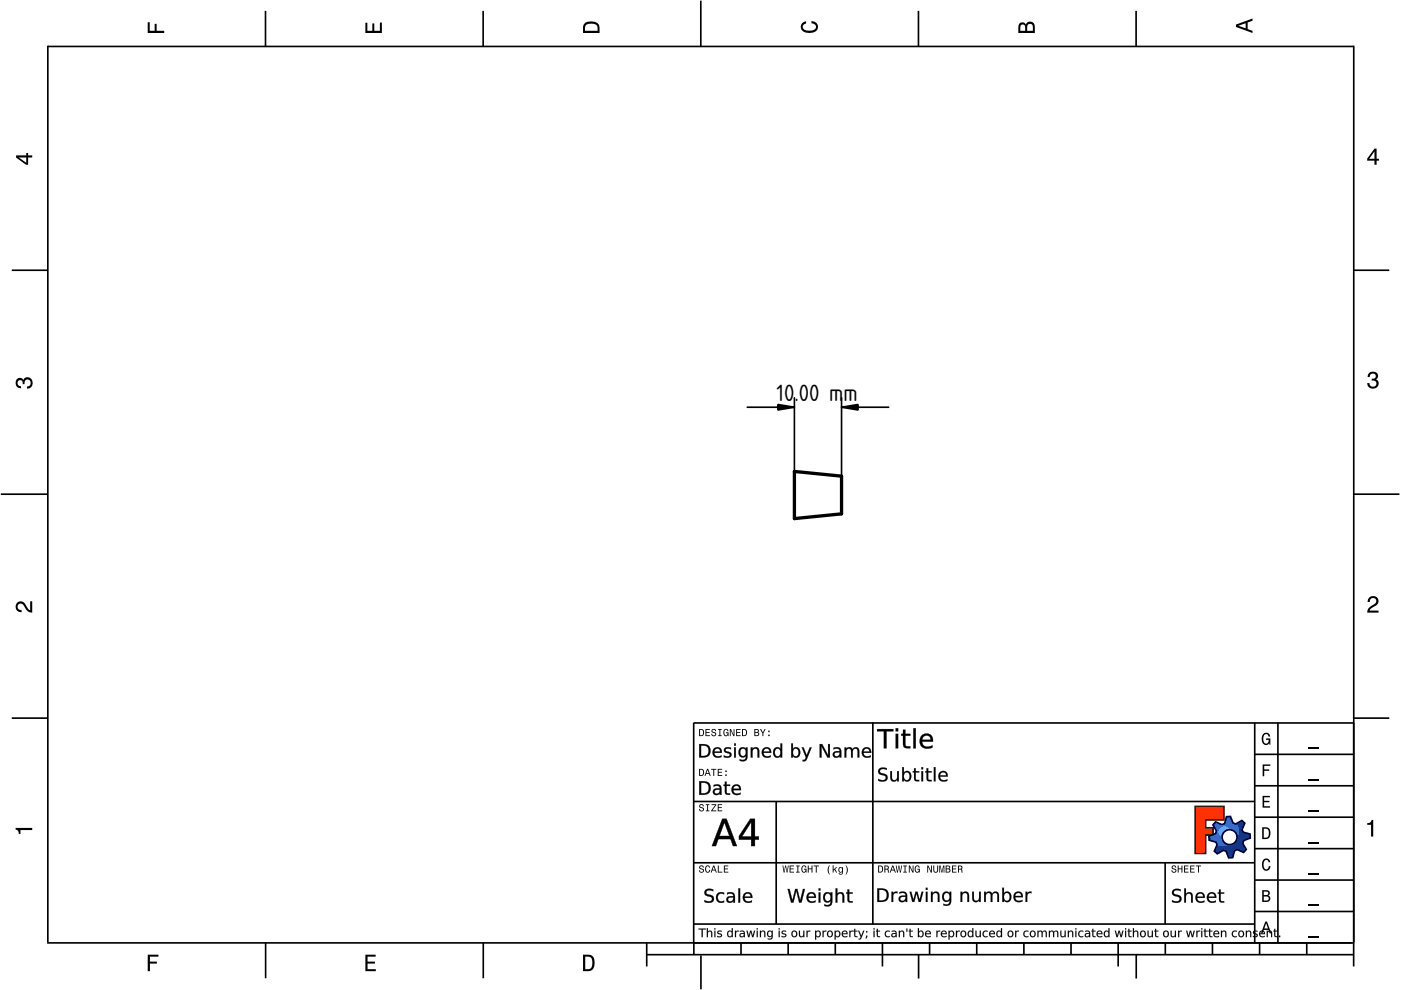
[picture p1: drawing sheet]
<svg xmlns="http://www.w3.org/2000/svg" width="297mm" height="210mm" viewBox="0 0 297 210" stroke-linecap="round" stroke-linejoin="round" font-family="sans-serif">
<defs><g id="words">
<g font-size="4.7">
<text x="164.6" y="84.9">10</text>
<text x="168.4" y="84.9">.</text>
<text x="169.4" y="84.9">00 m</text>
<text x="178.8" y="84.9">m</text>
</g>
</g></defs>
<g fill="none" stroke="#000" stroke-width=".35">
<path d="M10.1 9.7v190.1M10.1 9.9h277M56.3 2.3v7.5M102.4 2.3v7.5M148.6 .1v9.8M194.7 2.3v7.5M240.9 2.3v7.5M287 9.7v195.2M2.5 57.3h7.5M287.1 57.3h7.4M.2 104.8h10M287 104.8h9.7"/>
<path d="M2.5 152.3h7.5M147 153.3h140.1M147.1 153.3v49.1M185.1 153.2v42.8M266 159.9h21M266 153.3v46.7M270.9 153.3v46.7M287.1 152.3h7.4M147 169.9h119M164.6 169.9v26M266 179.9h21M266 173.3h21"/>
<path d="M266 166.6h21M10 199.9h277.1M56.3 199.9v7.5M102.5 199.9v7.5M137.1 199.9v5M147 195.9h119M147 182.9h119M157.1 199.9v2.5M167.1 199.9v2.5M177.1 199.9v2.5M187.1 199.9v5M197.1 199.9v2.5"/>
<path d="M207.1 199.9v2.5M217.1 199.9v2.5M227.1 199.9v2.5M237.1 199.9v5M247 182.9v13M247.1 199.9v2.5M257.1 199.9v2.5M266 193.3h21M266 186.6h21M267.1 199.9v2.5M277.1 199.9v2.5M137.1 202.4h150"/>
<path d="M148.6 202.6v7.2M194.8 202.4v5.1M240.9 202.4v5.1"/>
</g>
<g fill="#000">
<path d="M31.3 4.7h.4v1.8h1.1v-1.4h.4v1.4h1.6v.5h-3.5z" fill-rule="evenodd"/>
<path d="M77.5 4.8h.4v1.7h1v-1.5h.5v1.5h1.1v-1.7h.5v2.2h-3.5z" fill-rule="evenodd"/>
<path d="M124.1 4.9a2.19 2.19 0 0 0-.5 2.1h3.5v-1.2a1.42 1.42 0 0 0-1.7-1.3zM124.3 5.2a2.14 2.14 0 0 1 2.3 .3l.1 1h-2.7l.1-1z" fill-rule="evenodd"/>
<path d="M170.1 4.9l.8-.4v.5a.7 .7 0 0 0-.7 .5 .7 .7 0 0 0 .3 .8 1.69 1.69 0 0 0 2.5-.6 .9 .9 0 0 0-.9-.8v-.5a1.24 1.24 0 0 1 1.3 1.1 1.24 1.24 0 0 1-1 1.4 2.22 2.22 0 0 1-2.5-.7l-.1-.5z" fill-rule="evenodd"/>
<path d="M216.1 5l-.2 .8v1.2h3.5v-1.3a.98 .98 0 0 0-.7-1.1 .98 .98 0 0 0-1.2 .6 .84 .84 0 0 0-1.4-.2zM216.4 5.3a.54 .54 0 0 1 .7-.1 .54 .54 0 0 1 .3 .6v.7h-1.1zM217.9 5.2a.62 .62 0 0 1 .7-.1 .62 .62 0 0 1 .4 .6v.8h-1.2z" fill-rule="evenodd"/>
<path d="M262.1 5.2v.5l3.5 1.3v-.5l-1.1-.3v-1.4l1.1-.4v-.5zM262.6 5.5l1.5-.6v1.1z" fill-rule="evenodd"/>
<path d="M3.4 32.9v.5l2.1 1.5h.5v-1.5h.8v-.5h-.8v-.5h-.4v.5zM4 33.4h1.6v1.1z" fill-rule="evenodd"/>
<path d="M291.4 31.5l-1.5 2.1v.5h1.5v.8h.5v-.8h.5v-.4h-.5v-2.2zM291.4 32.1v1.6h-1.1z" fill-rule="evenodd"/>
<path d="M3.6 80.4a.86 .86 0 0 1 1.4 .1 1.06 1.06 0 0 1 1.2-.5 1.06 1.06 0 0 1 .7 1.2 1.1 1.1 0 0 1-1.2 1.2v-.4a.71 .71 0 0 0 .8-1 .71 .71 0 0 0-1.3-.1v.6h-.4a.61 .61 0 0 0-.3-.8 .61 .61 0 0 0-.8 .2 .61 .61 0 0 0 .2 .8l.6 .2v.4a1.15 1.15 0 0 1-1.2-.6 1.15 1.15 0 0 1 .3-1.3z" fill-rule="evenodd"/>
<path d="M290.3 79.1a1.08 1.08 0 0 1 1.3-.2 1.08 1.08 0 0 1 .5 1.3l-.4 .2a1.06 1.06 0 0 1 .6 1.3 1.06 1.06 0 0 1-1.2 .7 1.1 1.1 0 0 1-1.2-1.2h.4a.71 .71 0 0 0 1 .8 .71 .71 0 0 0 .1-1.3h-.6v-.4a.61 .61 0 0 0 .8-.3 .61 .61 0 0 0-.2-.8 .61 .61 0 0 0-.8 .2l-.2 .5h-.4z" fill-rule="evenodd"/>
<path d="M3.6 127.8a1.22 1.22 0 0 1 2 .7l.4 .6 .4 .3v-1.9h.4v2.4a1.8 1.8 0 0 1-1.7-1.4 .71 .71 0 0 0-.9-.5 .71 .71 0 0 0-.5 .8 .71 .71 0 0 0 .9 .6v.4a1.18 1.18 0 0 1-1.2-.6 1.18 1.18 0 0 1 .2-1.4z" fill-rule="evenodd"/>
<path d="M290.3 126.7a1.18 1.18 0 0 1 1.9 .3 1.18 1.18 0 0 1-1 1.7l-.5 .3-.3 .5h1.9v.4h-2.4a1.8 1.8 0 0 1 1.4-1.7 .71 .71 0 0 0 .5-.9 .71 .71 0 0 0-.9-.5 .71 .71 0 0 0-.5 .8h-.4z" fill-rule="evenodd"/>
<path d="M148.2 154.6v1.5h.5a.77 .77 0 0 0 .6-.8 .77 .77 0 0 0-.6-.7zM148.4 154.8a.58 .58 0 0 1 .7 .5 .58 .58 0 0 1-.7 .6zM149.6 154.6v1.5h.9v-.2h-.7v-.5h.6v-.2h-.6v-.4h.7v-.2zM151 154.7a.53 .53 0 0 0 0 .6 .53 .53 0 0 0 .6 .2 .32 .32 0 0 1-.3 .5 .32 .32 0 0 1-.3-.4h-.2a.5 .5 0 0 0 .7 .5 .5 .5 0 0 0 .1-.8l-.4-.1a.28 .28 0 0 1-.1-.4 .28 .28 0 0 1 .4-.1 .28 .28 0 0 1 .1 .3h.2a.51 .51 0 0 0-.3-.4 .51 .51 0 0 0-.5 .1zM152.3 154.6v.2h.2v1.1h-.2v.2h.7v-.2h-.3v-1.1h.3v-.2zM153.5 154.7a.81 .81 0 0 0 .5 1.4l.3-.2 .2 .2v-.8h-.6v.1h.4l-.2 .5a.6 .6 0 0 1-.5-.6 .6 .6 0 0 1 .4-.6l.2 .3h.2l-.1-.3a.53 .53 0 0 0-.8 0zM154.7 154.6v1.5h.2v-1.3l.6 1.3h.2v-1.5h-.2v1.2l-.5-1.2zM156.1 154.6v1.5h.9v-.2h-.7v-.5h.6v-.2h-.6v-.4h.7v-.2zM157.3 154.6v1.5h.5a.77 .77 0 0 0 .6-.8 .77 .77 0 0 0-.6-.7zM157.5 154.8a.58 .58 0 0 1 .7 .5 .58 .58 0 0 1-.7 .6zM159.9 154.6v1.5h.6a.42 .42 0 0 0 .5-.3 .42 .42 0 0 0-.3-.5l.2-.2-.1-.4zM160.1 154.8h.3a.23 .23 0 0 1 .3 .2 .23 .23 0 0 1-.3 .2h-.3zM160.1 155.4h.4a.26 .26 0 0 1 .3 .2 .26 .26 0 0 1-.3 .3h-.4zM161.1 154.6l.5 .9v.6h.2v-.6l.5-.9h-.2l-.4 .7-.3-.7zM162.9 155.8v.3h.3v-.3zM162.9 154.9v.3h.3v-.3z" fill-rule="evenodd"/>
<path d="M267.8 155.7a.85 .85 0 0 1 .9-.3 .85 .85 0 0 1 .6 .8h-.3l-.1-.3a.49 .49 0 0 0-.4-.3 .49 .49 0 0 0-.5 .3 1.2 1.2 0 0 0 .4 1.8 .66 .66 0 0 0 .6-.8h-.6v-.3h.9v1.3h-.1l-.1-.3-.3 .3a.85 .85 0 0 1-1.2-.7v-1.1z" fill-rule="evenodd"/>
<path d="M3.3 175.5h3.5v.5h-2.5v.8h-.3a.77 .77 0 0 0-.7-.9z" fill-rule="evenodd"/>
<path d="M148.4 170.6a.53 .53 0 0 0 0 .6 .53 .53 0 0 0 .6 .2 .32 .32 0 0 1-.3 .5 .32 .32 0 0 1-.3-.4h-.2a.5 .5 0 0 0 .7 .6 .5 .5 0 0 0 .1-.9l-.4-.1a.28 .28 0 0 1-.1-.4 .28 .28 0 0 1 .4-.1 .28 .28 0 0 1 .1 .4h.2a.51 .51 0 0 0-.3-.5 .51 .51 0 0 0-.5 .1zM149.7 170.5v.2h.2v1.1h-.2v.2h.7v-.2h-.3v-1.1h.3v-.2zM150.8 170.5v.2h.8l-.8 1.3h1.1v-.2h-.9l.9-1.3zM152.2 170.5v1.5h.9v-.2h-.7v-.5h.6v-.2h-.6v-.4h.7v-.2z" fill-rule="evenodd"/>
<path d="M148.2 163v1.5h.5a.77 .77 0 0 0 .6-.7 .77 .77 0 0 0-.6-.8zM148.4 163.2a.57 .57 0 0 1 .7 .6 .57 .57 0 0 1-.7 .5zM149.9 163l-.5 1.5h.2l.1-.4h.6l.2 .4h.2l-.6-1.5zM150 163.2l.3 .7h-.5zM150.8 163v.2h.4v1.3h.2v-1.3h.5v-.2zM152.2 163v1.5h.9v-.2h-.7v-.5h.6v-.2h-.6v-.4h.7v-.2zM153.8 164.2v.3h.3v-.3zM153.8 163.4v.3h.3v-.3z" fill-rule="evenodd"/>
<path d="M253.4 171h6.1v2.8h-3.9v1.7h1.6v1.5h-1.6v4h-2.2z" fill-rule="evenodd"/>
<path d="M257.7 174.3l-.5 .6 .7 1.3-.2 .6-1.4 .5v.9l1.5 .4 .3 .5-.7 1.4 .7 .5 1.3-.7 .6 .2 .5 1.4 .9-.1 .3-1.4 .6-.3 1.4 .6 .5-.6-.7-1.3 .2-.6 1.4-.5-.1-.9-1.4-.4-.3-.5 .6-1.4-.6-.6-1.3 .8-.6-.2-.5-1.4h-.9l-.4 1.5-.5 .2zM259.1 177.5a1.6 1.6 0 0 1 3.2 0 1.6 1.6 0 0 1-3.2 0z" fill-rule="evenodd"/>
<path d="M267.7 168.7h1.5v.3h-1.2v.8h1.1v.3h-1.1v.8h1.3v.3h-1.6z" fill-rule="evenodd"/>
<path d="M267.7 162.1h1.6v.3h-1.3v.7h1.1v.3h-1.1v1.2h-.3z" fill-rule="evenodd"/>
<path d="M267.6 175.4v2.5h.8a1.37 1.37 0 0 0 .7-2.2 1.56 1.56 0 0 0-1.5-.3zM267.9 175.7a.98 .98 0 0 1 1.2 .7 .98 .98 0 0 1-.7 1.2h-.5z" fill-rule="evenodd"/>
<path d="M289.9 174.5a.77 .77 0 0 0 .9-.6h.4v3.5h-.5v-2.5h-.8z" fill-rule="evenodd"/>
<path d="M148.4 183.6a.53 .53 0 0 0 0 .6 .53 .53 0 0 0 .6 .2 .32 .32 0 0 1-.3 .5 .32 .32 0 0 1-.3-.4h-.2a.5 .5 0 0 0 .7 .6 .5 .5 0 0 0 .1-.9l-.4-.1a.28 .28 0 0 1-.1-.4 .28 .28 0 0 1 .4-.1 .28 .28 0 0 1 .1 .4h.2a.51 .51 0 0 0-.3-.5 .51 .51 0 0 0-.5 .1zM149.6 183.7l-.1 .2a.67 .67 0 0 0 .1 .9 .67 .67 0 0 0 .8 .1l.2-.4h-.2l-.2 .3a.6 .6 0 0 1-.5-.5 .6 .6 0 0 1 .4-.6l.3 .3h.2l-.2-.4a.5 .5 0 0 0-.8 .1zM151.2 183.5l-.5 1.5h.2l.1-.4h.6l.2 .4h.2l-.6-1.5zM151.3 183.7l.3 .7h-.5zM152.2 183.5v1.5h1v-.2h-.8v-1.3zM153.5 183.5v1.5h.9v-.2h-.7v-.5h.6v-.2h-.6v-.4h.7v-.2z" fill-rule="evenodd"/>
<path d="M165.9 183.5l.3 1.5h.1l.3-1.3 .2 1.3h.2l.2-1.5h-.1l-.2 1.3-.2-1.3h-.2l-.2 1.3-.2-1.3zM167.4 183.5v1.5h1v-.2h-.8v-.5h.7v-.2h-.7v-.4h.7v-.2zM168.8 183.5v.2h.3v1.1h-.3v.2h.7v-.2h-.2v-1.1h.2v-.2zM170.1 183.7a.82 .82 0 0 0 .5 1.3l.3-.2 .1 .2v-.8h-.5v.2h.3l-.2 .4a.6 .6 0 0 1-.5-.5 .6 .6 0 0 1 .5-.6l.2 .3h.2l-.2-.4a.53 .53 0 0 0-.7 .1zM171.3 183.5v1.5h.2v-.7h.6v.7h.2v-1.5h-.2v.6h-.6v-.6zM172.5 183.5v.2h.5v1.3h.2v-1.3h.4v-.2zM175.8 183.5a1.35 1.35 0 0 0 .2 1.9 1.84 1.84 0 0 1 0-1.9zM176.5 183.5v1.5h.2v-.4l.2-.2 .4 .6h.2l-.4-.7 .4-.5h-.2l-.6 .6v-.9zM177.9 184a.59 .59 0 0 0-.2 .7 .59 .59 0 0 0 .7 .3l.1-.2a.31 .31 0 0 1-.1 .5 .31 .31 0 0 1-.4-.2h-.2a.47 .47 0 0 0 .5 .4 .47 .47 0 0 0 .4-.5v-1.2h-.2v.2l-.3-.2zM178 184.1l.1-.1a.42 .42 0 0 1 .4 .4 .42 .42 0 0 1-.4 .5l-.1-.3zM179.3 183.5a1.85 1.85 0 0 1 0 1.9 1.22 1.22 0 0 0 0-1.9z" fill-rule="evenodd"/>
<path d="M186.2 183.5v1.5h.5a.77 .77 0 0 0 .6-.7 .77 .77 0 0 0-.6-.8zM186.4 183.7a.58 .58 0 0 1 .6 .6 .58 .58 0 0 1-.6 .5zM187.5 183.5v1.5h.2v-.6a.45 .45 0 0 1 .5 .1 .45 .45 0 0 1 .1 .5h.2l-.2-.7a.42 .42 0 0 0 .1-.5 .42 .42 0 0 0-.4-.3zM187.7 183.7h.2a.26 .26 0 0 1 .4 .3 .26 .26 0 0 1-.4 .2h-.2zM189.2 183.5l-.6 1.5h.2l.2-.4h.6l.1 .4h.2l-.5-1.5zM189.3 183.7l.2 .7h-.4zM189.9 183.5l.3 1.5h.2l.2-1.3 .2 1.3h.2l.3-1.5h-.2l-.2 1.3-.2-1.3h-.2l-.2 1.3-.2-1.3zM191.5 183.5v.2h.3v1.1h-.3v.2h.8v-.2h-.3v-1.1h.3v-.2zM192.7 183.5v1.5h.2v-1.2l.5 1.2h.3v-1.5h-.2v1.2l-.6-1.2zM194.1 183.7a.81 .81 0 0 0 .5 1.3l.3-.2 .1 .2v-.8h-.5v.2h.3l-.2 .4a.6 .6 0 0 1-.5-.5 .6 .6 0 0 1 .5-.6l.2 .3h.2l-.2-.4a.53 .53 0 0 0-.7 .1zM196.6 183.5v1.5h.2v-1.2l.6 1.2h.2v-1.5h-.2v1.2l-.6-1.2zM197.9 183.5v.9a.52 .52 0 0 0 .5 .6 .52 .52 0 0 0 .5-.6v-.9h-.2v.9a.33 .33 0 0 1-.3 .5 .33 .33 0 0 1-.3-.5v-.9zM199.2 183.5v1.5h.1v-1.4l.3 1.4h.2l.3-1.4v1.4h.1v-1.5h-.2l-.3 1.3-.3-1.3zM200.5 183.5v1.5h.6a.42 .42 0 0 0 .4-.3 .42 .42 0 0 0-.2-.5l.2-.2-.1-.4zM200.7 183.7h.3a.23 .23 0 0 1 .3 .2 .23 .23 0 0 1-.3 .2h-.3zM200.7 184.3h.3a.26 .26 0 0 1 .3 .3 .26 .26 0 0 1-.3 .2h-.3zM201.8 183.5v1.5h1v-.2h-.8v-.5h.7v-.2h-.7v-.4h.8v-.2zM203.1 183.5v1.5h.2v-.6a.45 .45 0 0 1 .5 .1 .45 .45 0 0 1 .1 .5h.2l-.2-.7a.42 .42 0 0 0 .1-.5 .42 .42 0 0 0-.4-.3zM203.3 183.7h.3a.26 .26 0 0 1 .3 .3 .26 .26 0 0 1-.4 .2h-.2z" fill-rule="evenodd"/>
<path d="M248.5 183.6a.53 .53 0 0 0 0 .6 .53 .53 0 0 0 .6 .2 .32 .32 0 0 1-.2 .5 .32 .32 0 0 1-.3-.4h-.2a.5 .5 0 0 0 .6 .6 .5 .5 0 0 0 .2-.9l-.4-.1a.28 .28 0 0 1-.1-.4 .28 .28 0 0 1 .3-.1 .28 .28 0 0 1 .2 .4h.2a.51 .51 0 0 0-.3-.5 .51 .51 0 0 0-.6 .1zM249.7 183.5v1.5h.2v-.7h.6v.7h.2v-1.5h-.2v.6h-.6v-.6zM251 183.5v1.5h1v-.2h-.8v-.5h.7v-.2h-.7v-.4h.8v-.2zM252.3 183.5v1.5h1v-.2h-.8v-.5h.7v-.2h-.7v-.4h.8v-.2zM253.5 183.5v.2h.5v1.3h.2v-1.3h.5v-.2z" fill-rule="evenodd"/>
<path d="M268.3 195.4l-1 2.5h.4l.2-.7h1l.3 .7h.3l-.9-2.5zM268.4 195.8l.4 1.1h-.7z" fill-rule="evenodd"/>
<path d="M267.6 188.7v2.5h1a.7 .7 0 0 0 .7-.5 .7 .7 0 0 0-.4-.8 .61 .61 0 0 0 .3-.8 .61 .61 0 0 0-.7-.4zM267.9 189h.6a.38 .38 0 0 1 .4 .4 .38 .38 0 0 1-.5 .4h-.5zM267.9 190.1h.6a.44 .44 0 0 1 .5 .4 .44 .44 0 0 1-.5 .4h-.6z" fill-rule="evenodd"/>
<path d="M267.8 182.3a.85 .85 0 0 1 .9-.3 .85 .85 0 0 1 .6 .8h-.3l-.1-.2a.47 .47 0 0 0-.4-.3 .47 .47 0 0 0-.4 .3 1.21 1.21 0 0 0 .4 1.7 .64 .64 0 0 0 .5-.7h.4a.89 .89 0 0 1-.8 1 .89 .89 0 0 1-1-.7v-1.1z" fill-rule="evenodd"/>
<path d="M31.3 202.4h2.3v.4h-1.8v1.1h1.5v.4h-1.5v1.6h-.5z" fill-rule="evenodd"/>
<path d="M77.5 202.4h2.1v.4h-1.7v1.1h1.6v.4h-1.6v1.2h1.8v.4h-2.2z" fill-rule="evenodd"/>
<path d="M123.6 202.4v3.5h1.2a1.42 1.42 0 0 0 1.3-1.7 1.38 1.38 0 0 0-1.3-1.8zM124.1 202.8l1 .1a1.89 1.89 0 0 1 0 2.5l-1 .1z" fill-rule="evenodd"/>
</g>
<path d="M277.3 158.6h2.2M277.3 178.6h2.2M277.3 172h2.2M277.3 165.3h2.2M277.3 198.6h2.2M277.3 192h2.2M277.3 185.3h2.2" fill="none" stroke="#000" stroke-width=".25"/>
<g fill="#000">
<path d="M148.6 158.1v2.2a1.18 1.18 0 0 0 1.6-1.1 1.18 1.18 0 0 0-1.6-1.1zM148.2 157.8h.8a1.43 1.43 0 0 1 1.6 1.4 1.43 1.43 0 0 1-1.6 1.4h-.8zM151.4 158.7a.98 .98 0 0 1 1.2-.2 .98 .98 0 0 1 .5 1.1h-1.7a.91 .91 0 0 0 1.6 .6v.3a1.2 1.2 0 0 1-1.6-.2 1.2 1.2 0 0 1 0-1.6zM151.7 158.9l-.2 .5 1.2-.1a.61 .61 0 0 0-.4-.5 .61 .61 0 0 0-.6 .1zM153.7 158.6l.4-.2 .7 .1h.2v.4a.83 .83 0 0 0-1.2 .1l.3 .3a.86 .86 0 0 1 1 .9 1.2 1.2 0 0 1-1.6 .3v-.3a.87 .87 0 0 0 1.2-.2l-.1-.2a.96 .96 0 0 1-1.1-.9zM155.7 158.5h.3v2.1h-.3zM155.7 157.6h.3v.5h-.3zM157.1 158.9a.77 .77 0 0 0-.1 1 .77 .77 0 0 0 .9 .3 .75 .75 0 0 0 .2-1 .75 .75 0 0 0-1-.3zM156.8 158.7l.7-.3 .4 .1 .2 .3v-.3h.4v1.8a1.08 1.08 0 0 1-1.7 1v-.3a.79 .79 0 0 0 1 .1 .79 .79 0 0 0 .3-.9 .87 .87 0 0 1-1 .3 .87 .87 0 0 1-.5-1zM159.2 158.5h.3v.3a.77 .77 0 0 1 1-.3 .77 .77 0 0 1 .5 .8v1.3h-.4v-1.3a.55 .55 0 0 0-.6-.6 .55 .55 0 0 0-.5 .7v1.2h-.3zM161.8 158.7a.98 .98 0 0 1 1.2-.2 .98 .98 0 0 1 .5 1.1h-1.6a.91 .91 0 0 0 1.5 .6v.3a1.2 1.2 0 0 1-1.6-.2 1.2 1.2 0 0 1 0-1.6zM162.1 158.9l-.2 .5 1.2-.1a.61 .61 0 0 0-.3-.5 .61 .61 0 0 0-.7 .1zM164.2 158.7l.6-.3 .4 .1 .3 .3v-1.2h.3v3h-.3v-.3a.87 .87 0 0 1-1.1 .3 .87 .87 0 0 1-.5-1.1zM164.6 158.8a.8 .8 0 0 0-.4 1 .8 .8 0 0 0 1 .5 .8 .8 0 0 0 .3-1 .8 .8 0 0 0-.9-.5zM168.4 158.8a.8 .8 0 0 0-.3 1 .8 .8 0 0 0 .9 .5 .8 .8 0 0 0 .3-1 .8 .8 0 0 0-.9-.5zM167.8 157.6h.3v1.2a.87 .87 0 0 1 1.1-.3 .87 .87 0 0 1 .5 1 .87 .87 0 0 1-.5 1.1 .87 .87 0 0 1-1.1-.3v.3h-.3zM170 158.5h.4l.6 1.6 .7-1.6h.4l-1.1 2.5-.3 .4h-.5v-.3h.4l.3-.5zM173.8 157.8h.5l1.3 2.3v-2.3h.3v2.8h-.5l-1.2-2.4v2.4h-.4zM177.1 159.6a.49 .49 0 0 0 .2 .8 .49 .49 0 0 0 .6-.4l.1-.5zM176.7 158.6a1.03 1.03 0 0 1 1.7 .8v1.2h-.4v-.3a.75 .75 0 0 1-.9 .4 .75 .75 0 0 1-.5-.9 .75 .75 0 0 1 .9-.5h.5a.76 .76 0 0 0-1.3-.4zM179.1 158.5h.3v.3a.73 .73 0 0 1 .7-.4 .73 .73 0 0 1 .6 .5 .75 .75 0 0 1 1-.4 .75 .75 0 0 1 .5 .8v1.3h-.4v-1.3a.53 .53 0 0 0-.5-.6 .53 .53 0 0 0-.5 .7v1.2h-.4v-1.3a.53 .53 0 0 0-.5-.6 .53 .53 0 0 0-.5 .7v1.2h-.3zM183 158.7a.98 .98 0 0 1 1.2-.2 .98 .98 0 0 1 .5 1.1h-1.6a.91 .91 0 0 0 1.5 .6v.3a1.2 1.2 0 0 1-1.6-.2 1.2 1.2 0 0 1 0-1.6zM183.3 158.9l-.2 .5 1.2-.1a.61 .61 0 0 0-.3-.5 .61 .61 0 0 0-.7 .1z"/>
<path d="M148.6 158.1v2.2a1.15 1.15 0 0 0 1.6-1.1 1.15 1.15 0 0 0-1.6-1.1zM148.6 158.1a1.2 1.2 0 0 1 1.7 1.1 1.2 1.2 0 0 1-1.7 1.1zM148.2 157.7h.8a1.46 1.46 0 0 1 1.7 1.5 1.46 1.46 0 0 1-1.7 1.4h-.8zM148.2 157.8v2.8h.8a1.4 1.4 0 0 0 1.6-1.4 1.4 1.4 0 0 0-1.6-1.4zM151.3 158.7a1 1 0 0 1 1.3-.2 1 1 0 0 1 .5 1.2l-1.6-.1a.89 .89 0 0 0 .6 .7 .89 .89 0 0 0 .9-.2v.4a1.23 1.23 0 0 1-1.6-.2 1.23 1.23 0 0 1-.1-1.6zM151.4 158.7a1.17 1.17 0 0 0 0 1.6 1.17 1.17 0 0 0 1.6 .2v-.3a.91 .91 0 0 1-1 .2 .91 .91 0 0 1-.6-.8h1.6a.96 .96 0 0 0-.5-1.1 .96 .96 0 0 0-1.1 .2zM151.7 158.9l-.2 .5 1.2-.1a.58 .58 0 0 0-.4-.5 .58 .58 0 0 0-.6 .1zM151.6 158.9a.62 .62 0 0 1 .8-.2 .62 .62 0 0 1 .3 .7h-1.3zM153.7 158.6l.4-.2 .7 .1h.2v.4a.89 .89 0 0 0-1.1 .1l.5 .4a.68 .68 0 0 1 .7 .8 .68 .68 0 0 1-.9 .5l-.8-.2v-.4a.95 .95 0 0 0 1.3-.1l-.1-.2-.5-.2a.61 .61 0 0 1-.6-.3 .61 .61 0 0 1 .2-.7zM153.7 158.6a.61 .61 0 0 0-.1 .7 .61 .61 0 0 0 .6 .4 .37 .37 0 0 1 .5 .2 .37 .37 0 0 1-.2 .5l-1-.2v.3a1.07 1.07 0 0 0 1.6-.5 1.05 1.05 0 0 0-1.1-.7l-.2-.1a.67 .67 0 0 1 .5-.6 .67 .67 0 0 1 .7 .2v-.3h-.7zM155.6 158.4h.4v2.2h-.4zM155.7 158.5v2.1h.3v-2.1zM155.6 157.6h.4v.5h-.4zM155.7 157.6v.5h.3v-.5zM157.1 158.9a.74 .74 0 0 0-.1 1 .74 .74 0 0 0 .8 .3 .72 .72 0 0 0 .3-1 .72 .72 0 0 0-1-.3zM157.1 158.9a.69 .69 0 0 1 .9 0 .69 .69 0 0 1 .1 .9 .63 .63 0 0 1-.7 .5 .63 .63 0 0 1-.5-.8zM156.8 158.7a.79 .79 0 0 1 1.3 .1v-.4h.4v1.9a1.14 1.14 0 0 1-1.7 1v-.4a.77 .77 0 0 0 .9 .1 .77 .77 0 0 0 .4-.8 .81 .81 0 0 1-.7 .4 .81 .81 0 0 1-.7-.5l-.1-.9zM156.8 158.7a1.04 1.04 0 0 0-.1 1.3 1.04 1.04 0 0 0 1.1 .5l.4-.4a.8 .8 0 0 1-.4 1 .8 .8 0 0 1-1-.1v.3a1.05 1.05 0 0 0 1.7-1v-1.8h-.4l.1 .4a.78 .78 0 0 0-1.4-.2zM159.2 158.4h.4l-.1 .4a.78 .78 0 0 1 1-.4 .78 .78 0 0 1 .5 .9v1.3h-.4v-1.3a.52 .52 0 0 0-.6-.5 .52 .52 0 0 0-.4 .6v1.2h-.4zM159.2 158.5v2.1h.3v-1.2a.58 .58 0 0 1 .5-.7 .58 .58 0 0 1 .7 .6l-.1 1.3h.4l-.1-1.3a.75 .75 0 0 0-.5-.8 .75 .75 0 0 0-.9 .4v-.4zM161.8 158.7a1 1 0 0 1 1.2-.2 1 1 0 0 1 .5 1.2l-1.6-.1a.89 .89 0 0 0 .6 .7 .89 .89 0 0 0 .9-.2v.4a1.23 1.23 0 0 1-1.6-.2 1.23 1.23 0 0 1 0-1.6zM161.8 158.7a1.17 1.17 0 0 0 0 1.6 1.17 1.17 0 0 0 1.6 .2v-.3a.91 .91 0 0 1-.9 .2 .91 .91 0 0 1-.6-.8h1.6a.96 .96 0 0 0-.5-1.1 .96 .96 0 0 0-1.2 .2zM162.1 158.9l-.2 .5 1.2-.1a.58 .58 0 0 0-.3-.5 .58 .58 0 0 0-.7 .1zM162.1 158.9a.62 .62 0 0 1 .7-.2 .62 .62 0 0 1 .3 .7h-1.2zM164.1 158.7a.79 .79 0 0 1 1.4 .1l-.1-1.2h.4v3h-.4l.1-.3a.8 .8 0 0 1-.8 .4 .8 .8 0 0 1-.7-.6l-.1-.9zM164.2 158.7a1.06 1.06 0 0 0-.2 1.3 1.06 1.06 0 0 0 1.2 .5l.3-.3v.4h.3v-3h-.3v1.3a.77 .77 0 0 0-1.3-.2zM164.6 158.8a.78 .78 0 0 0-.3 1 .78 .78 0 0 0 .9 .4 .78 .78 0 0 0 .3-.9 .78 .78 0 0 0-.9-.5zM164.5 158.8a.83 .83 0 0 1 1 .5 .83 .83 0 0 1-.4 1.1 .87 .87 0 0 1-.9-.6 .87 .87 0 0 1 .3-1zM168.4 158.8a.78 .78 0 0 0-.3 1 .78 .78 0 0 0 .9 .4 .78 .78 0 0 0 .3-.9 .78 .78 0 0 0-.9-.5zM168.4 158.8a.83 .83 0 0 1 1 .5 .83 .83 0 0 1-.5 1.1 .87 .87 0 0 1-.9-.6 .87 .87 0 0 1 .4-1zM167.7 157.6h.4v1.2a.8 .8 0 0 1 .8-.4 .8 .8 0 0 1 .7 .5 1.07 1.07 0 0 1 0 1.3 1.07 1.07 0 0 1-1.2 .4l-.3-.3v.3h-.4zM167.8 157.6v3h.3v-.4a.84 .84 0 0 0 1.1 .4 .84 .84 0 0 0 .4-1.1 .84 .84 0 0 0-.5-1 .84 .84 0 0 0-1 .4v-1.3zM170 158.4h.4l.6 1.7 .7-1.7h.4l-1 2.4a.7 .7 0 0 1-.9 .6v-.3a.52 .52 0 0 0 .6-.5zM170 158.5l.9 2.1-.3 .5h-.4v.3a.74 .74 0 0 0 .9-.6l1-2.3h-.4l-.7 1.7-.6-1.7zM173.8 157.7h.5l1.3 2.4-.1-2.4h.5v2.9h-.6l-1.2-2.4v2.4h-.4zM173.8 157.8v2.8h.4v-2.4l1.2 2.4h.5v-2.8h-.3v2.4l-1.3-2.4zM177.1 159.7a.46 .46 0 0 0 .2 .7 .46 .46 0 0 0 .6-.4l.1-.5zM177.1 159.6l.9-.1a.61 .61 0 0 1-.3 .8 .61 .61 0 0 1-.8-.3zM176.7 158.6a1.17 1.17 0 0 1 1.7 .5v1.5h-.4v-.3a.77 .77 0 0 1-1 .4 .77 .77 0 0 1-.4-1 .77 .77 0 0 1 .9-.5l.5 .1a.78 .78 0 0 0-1.3-.4zM176.7 158.6v.3a.76 .76 0 0 1 .8-.2 .76 .76 0 0 1 .5 .6 1.02 1.02 0 0 0-1.4 .7 .75 .75 0 0 0 .6 .7 .75 .75 0 0 0 .8-.5v.4h.3a2.35 2.35 0 0 0-.2-1.9l-.7-.2zM179 158.4h.4v.4a.71 .71 0 0 1 .7-.4 .71 .71 0 0 1 .6 .5 .77 .77 0 0 1 1-.5 .77 .77 0 0 1 .5 .9v1.3h-.4v-1.3a.5 .5 0 0 0-.5-.5 .5 .5 0 0 0-.5 .6v1.2h-.4v-1.3a.5 .5 0 0 0-.5-.5 .5 .5 0 0 0-.5 .6v1.2h-.4zM179.1 158.5v2.1h.3v-1.2a.55 .55 0 0 1 .5-.7 .55 .55 0 0 1 .6 .6l-.1 1.3h.4v-1.2a.55 .55 0 0 1 .5-.7 .55 .55 0 0 1 .6 .6l-.1 1.3h.4l-.1-1.3a.73 .73 0 0 0-.5-.8 .73 .73 0 0 0-.9 .5 .71 .71 0 0 0-.6-.5 .71 .71 0 0 0-.7 .4v-.4zM183 158.7a1 1 0 0 1 1.2-.2 1 1 0 0 1 .5 1.2l-1.6-.1a.89 .89 0 0 0 .6 .7 .89 .89 0 0 0 .9-.2v.4a1.23 1.23 0 0 1-1.6-.2 1.23 1.23 0 0 1 0-1.6zM183 158.7a1.17 1.17 0 0 0 0 1.6 1.17 1.17 0 0 0 1.6 .2v-.3a.91 .91 0 0 1-.9 .2 .91 .91 0 0 1-.6-.8h1.6a.96 .96 0 0 0-.5-1.1 .96 .96 0 0 0-1.2 .2zM183.3 158.9l-.2 .5 1.2-.1a.58 .58 0 0 0-.3-.5 .58 .58 0 0 0-.7 .1zM183.3 158.9a.62 .62 0 0 1 .7-.2 .62 .62 0 0 1 .3 .7h-1.2z"/>
<path d="M186 154.6h3.4v.4h-1.4v3.7h-.6v-3.7h-1.4zM189.9 155.6h.5v3.1h-.5zM189.9 154.4h.5v.6h-.5zM191.5 154.7h.5v.9h1v.4h-1v2l.3 .2h.7v.5h-.5a.83 .83 0 0 1-1-1v-1.7h-.4v-.4h.4zM193.7 154.4h.5v4.3h-.5zM195.4 156a1.41 1.41 0 0 1 1.7-.3 1.41 1.41 0 0 1 .7 1.6h-2.3a1.26 1.26 0 0 0 2 .8l.2-.1v.5a1.73 1.73 0 0 1-2.2-.1 1.73 1.73 0 0 1-.3-2.2zM195.8 156.2l-.3 .7h1.8a.87 .87 0 0 0-.5-.9 .87 .87 0 0 0-1 .2z"/>
<path d="M185.9 154.6h3.5v.5l-1.4-.1v3.7h-.6v-3.7l-1.5 .1zM186 154.6v.4h1.4v3.7h.6l-.1-3.7h1.5v-.4zM189.9 155.6h.5v3.1h-.5zM189.9 155.6v3.1h.5v-3.1zM189.9 154.4h.5v.7h-.5zM189.9 154.4v.6h.5v-.6zM191.4 154.7h.6v.9h1v.4h-1v2l.2 .2h.8v.5a1.21 1.21 0 0 1-1.5-.7v-2h-.4v-.4h.4zM191.5 154.7v.9h-.4v.4h.4v1.7a.81 .81 0 0 0 1 .9l.5 .1v-.5l-.7 .1-.3-.3-.1-2h1.1v-.4h-1.1l.1-.9zM193.6 154.4h.6v4.3h-.6zM193.7 154.4v4.3h.5v-4.3zM195.4 156a1.43 1.43 0 0 1 1.7-.4 1.43 1.43 0 0 1 .7 1.7l-2.3-.1a1.23 1.23 0 0 0 2 .9l.2-.1v.5a1.76 1.76 0 0 1-2.3-.2 1.76 1.76 0 0 1 0-2.3zM195.4 156a1.67 1.67 0 0 0-.1 2.2 1.67 1.67 0 0 0 2.2 .3h.2v-.4a1.63 1.63 0 0 1-2.1-.3l-.1-.6 2.3 .1a1.38 1.38 0 0 0-.7-1.6 1.38 1.38 0 0 0-1.7 .3zM195.8 156.2l-.3 .7h1.8a.84 .84 0 0 0-.5-.9 .84 .84 0 0 0-1 .2zM195.8 156.2a.88 .88 0 0 1 1-.2 .88 .88 0 0 1 .5 .9h-1.8z"/>
<path d="M148.6 166v2.2a1.2 1.2 0 0 0 1.7-1.1 1.2 1.2 0 0 0-1.7-1.1zM148.3 165.6h.8a1.45 1.45 0 0 1 1.6 1.5 1.45 1.45 0 0 1-1.6 1.4h-.8zM151.7 167.5a.49 .49 0 0 0 .2 .8 .49 .49 0 0 0 .6-.4l.1-.5zM151.3 166.5a1.05 1.05 0 0 1 1.7 .8v1.2h-.4v-.3a.76 .76 0 0 1-1 .4 .76 .76 0 0 1-.4-.9 .76 .76 0 0 1 .9-.5h.5a.78 .78 0 0 0-1.3-.4zM153.7 165.7h.4v.7h.7v.2h-.7v1.4l.1 .2h.6v.3h-.8l-.2-.3-.1-1.6h-.3v-.2h.3zM155.4 166.6a1 1 0 0 1 1.2-.2 1 1 0 0 1 .5 1.1h-1.6a.92 .92 0 0 0 1.5 .6v.3a1.22 1.22 0 0 1-1.6-.2 1.22 1.22 0 0 1 0-1.6zM155.7 166.8l-.2 .4h1.2a.62 .62 0 0 0-.3-.6 .62 .62 0 0 0-.7 .2z"/>
<path d="M148.6 166v2.2a1.17 1.17 0 0 0 1.6-1.1 1.17 1.17 0 0 0-1.6-1.1zM148.6 165.9a1.22 1.22 0 0 1 1.7 1.2 1.22 1.22 0 0 1-1.7 1.1zM148.2 165.6h.9a1.48 1.48 0 0 1 1.6 1.5 1.48 1.48 0 0 1-1.6 1.4h-.9zM148.3 165.6v2.9h.8a1.42 1.42 0 0 0 1.5-1.4 1.42 1.42 0 0 0-1.5-1.4zM151.7 167.6a.47 .47 0 0 0 .2 .7 .47 .47 0 0 0 .6-.4l.1-.5zM151.7 167.5l.9-.1a.62 .62 0 0 1-.3 .8 .62 .62 0 0 1-.8-.3zM151.3 166.4a1.18 1.18 0 0 1 1.7 .6v1.5h-.4v-.3a.78 .78 0 0 1-1 .4 .78 .78 0 0 1-.4-1 .78 .78 0 0 1 .9-.5l.5 .1a.79 .79 0 0 0-1.3-.4zM151.3 166.5v.3a.78 .78 0 0 1 .8-.2 .78 .78 0 0 1 .5 .6 1.03 1.03 0 0 0-1.4 .7 .77 .77 0 0 0 .6 .6 .77 .77 0 0 0 .8-.4v.4h.3a2.38 2.38 0 0 0-.2-1.9l-.7-.3zM153.7 165.7h.4v.7l.7-.1v.4h-.7v1.3l.1 .2h.6v.3a.81 .81 0 0 1-1.1-.7v-1.2l-.3 .1v-.4l.3 .1zM153.7 165.7v.7h-.3v.2h.3l.1 1.6 .2 .2 .8 .1v-.3h-.7l-.1-.4v-1.2h.8v-.2h-.8l.1-.7zM155.4 166.6a1.01 1.01 0 0 1 1.2-.2 1.01 1.01 0 0 1 .5 1.2l-1.6-.1a.91 .91 0 0 0 .6 .8 .91 .91 0 0 0 .9-.3v.4a1.24 1.24 0 0 1-1.6-.2 1.24 1.24 0 0 1 0-1.6zM155.4 166.6a1.19 1.19 0 0 0 0 1.6 1.19 1.19 0 0 0 1.6 .2v-.3a.93 .93 0 0 1-1 .2 .93 .93 0 0 1-.6-.8h1.7a.97 .97 0 0 0-.5-1.1 .97 .97 0 0 0-1.2 .2zM155.7 166.8l-.2 .4h1.2a.59 .59 0 0 0-.3-.5 .59 .59 0 0 0-.7 .1zM155.7 166.8a.63 .63 0 0 1 .7-.2 .63 .63 0 0 1 .3 .7h-1.3z"/>
<path d="M153.6 174.4l-1.1 2.9h2.1zM153.1 173.6h.9l2.2 5.8h-.8l-.5-1.5h-2.6l-.5 1.5h-.8zM159.3 174.3l-2 3.1h2zM159.1 173.6h1v3.8h.8v.6h-.8v1.4h-.8v-1.4h-2.6v-.7z"/>
<path d="M153.6 174.4l-1.1 2.9h2.1zM153.6 174.3l1.1 3h-2.2zM153.1 173.6h1l2.2 5.8h-.9l-.5-1.5h-2.6l-.5 1.5h-.9zM153.1 173.6l-2.1 5.8h.8l.5-1.5h2.6l.5 1.5h.8l-2.2-5.8zM159.2 174.3l-1.9 3.1h2zM159.3 174.2v3.2h-2.1zM159.1 173.6h1v3.8l.8-.1v.8l-.8-.1v1.4h-.9l.1-1.4-2.7 .1v-.8zM159.1 173.6l-2.4 3.7v.7h2.6v1.4h.8l-.1-1.4h.9v-.6h-.9l.1-3.8z"/>
<path d="M186.4 163l.5-.2h.7l.4 .1v.4l-.1-.1a.77 .77 0 0 0-.8-.2 .77 .77 0 0 0-.5 .7l.2 .2a1.38 1.38 0 0 1 1.4 1 1.25 1.25 0 0 1-1.9 .7l-.1-.1v-.4l.3 .2a.78 .78 0 0 0 .8 .1 .78 .78 0 0 0 .5-.7l-.2-.2a1.39 1.39 0 0 1-1.4-.9zM188.8 163.5h.3v1.3a.56 .56 0 0 0 .6 .6 .56 .56 0 0 0 .5-.7v-1.2h.4v2.2h-.4v-.4a.78 .78 0 0 1-.9 .4 .78 .78 0 0 1-.5-.9zM191.9 163.8a.81 .81 0 0 0-.3 1.1 .81 .81 0 0 0 1 .4 .81 .81 0 0 0 .3-1 .81 .81 0 0 0-1-.5zM191.3 162.7h.3v1.1a.89 .89 0 0 1 1.1-.3 .89 .89 0 0 1 .5 1.1 .89 .89 0 0 1-.5 1 .89 .89 0 0 1-1.1-.3v.4h-.3zM193.8 162.9h.4v.6h.7v.3h-.7v1.4l.1 .1 .6 .1v.3l-.8-.1-.2-.2-.1-1.6h-.3v-.3h.3zM195.4 163.5h.3v2.2h-.3zM195.4 162.7h.3v.4h-.3zM196.4 162.9h.4v.6h.7v.3h-.7v1.4l.2 .1 .5 .1v.3l-.8-.1-.2-.2-.1-1.6h-.2v-.3h.2zM198 162.7h.4v3h-.4zM199.2 163.8a1 1 0 0 1 1.2-.3 1 1 0 0 1 .5 1.2h-1.6a.92 .92 0 0 0 1.6 .5v.4a1.22 1.22 0 0 1-1.7-.2 1.22 1.22 0 0 1 0-1.6zM199.5 163.9l-.2 .5h1.3a.62 .62 0 0 0-.4-.6 .62 .62 0 0 0-.7 .1z"/>
<path d="M186.4 162.9a1.9 1.9 0 0 1 1.6 0v.4l-.1-.1a.75 .75 0 0 0-.8-.1 .75 .75 0 0 0-.5 .6l.8 .3a.88 .88 0 0 1 .8 1 .88 .88 0 0 1-1.1 .7 .64 .64 0 0 1-.9-.6l.3 .2a.76 .76 0 0 0 .8 .1 .76 .76 0 0 0 .4-.7l-.5-.3a.86 .86 0 0 1-.9-.4 .86 .86 0 0 1 .1-1.1zM186.5 163a.77 .77 0 0 0-.3 .8 .77 .77 0 0 0 .8 .5 .59 .59 0 0 1 .8 .6 .59 .59 0 0 1-.8 .5l-.8-.3v.4a1.55 1.55 0 0 0 2-.4 .96 .96 0 0 0-1.1-1.1 .5 .5 0 0 1-.6-.6 .5 .5 0 0 1 .7-.4l.8 .2v-.3l-.4-.1h-.7zM188.7 163.5h.4v1.3a.54 .54 0 0 0 .6 .6 .54 .54 0 0 0 .5-.7v-1.2h.4v2.2h-.4v-.4a.79 .79 0 0 1-.9 .4 .79 .79 0 0 1-.6-.9zM188.8 163.5v1.3a.77 .77 0 0 0 .5 .9 .77 .77 0 0 0 .9-.4v.4h.4v-2.2h-.4v1.2a.58 .58 0 0 1-.5 .7 .58 .58 0 0 1-.6-.6v-1.3zM191.9 163.9a.8 .8 0 0 0-.3 1 .8 .8 0 0 0 1 .4 .8 .8 0 0 0 .3-1 .8 .8 0 0 0-1-.4zM191.9 163.8a.83 .83 0 0 1 1 .6 .83 .83 0 0 1-.5 1 .87 .87 0 0 1-.8-.6 .87 .87 0 0 1 .3-1zM191.3 162.6h.4l-.1 1.2a.81 .81 0 0 1 .8-.4 .81 .81 0 0 1 .7 .6 1.08 1.08 0 0 1 0 1.3 1.08 1.08 0 0 1-1.2 .3l-.3-.3 .1 .4h-.4zM191.3 162.7v3h.3v-.4a.86 .86 0 0 0 1.1 .3 .86 .86 0 0 0 .5-1 .87 .87 0 0 0-.5-1 .87 .87 0 0 0-1.1 .3v-1.2zM193.8 162.9h.4v.6h.7v.3h-.7v1.4l.1 .1h.6v.4a.81 .81 0 0 1-1.1-.7v-1.2h-.3v-.3h.3zM193.8 162.9v.6h-.3v.3h.3l.1 1.6 .2 .2 .8 .1v-.3l-.7-.1-.1-.3v-1.2h.8v-.3h-.8l.1-.6zM195.3 163.5h.4v2.2h-.4zM195.4 163.5v2.2h.3v-2.2zM195.3 162.6h.4v.5h-.4zM195.4 162.7v.4h.3v-.4zM196.4 162.9h.4v.6h.8v.3h-.8v1.4l.2 .1h.6v.4a.81 .81 0 0 1-1.2-.7v-1.2h-.2v-.3h.2zM196.4 162.9l.1 .6h-.3v.3h.3v1.6l.2 .2 .8 .1v-.3l-.6-.1-.1-.3v-1.2h.7v-.3h-.7v-.6zM198 162.6h.4v3.1h-.4zM198 162.7v3h.4v-3zM199.2 163.8a1.01 1.01 0 0 1 1.3-.3 1.01 1.01 0 0 1 .4 1.2h-1.6a.91 .91 0 0 0 .6 .7 .91 .91 0 0 0 1-.2v.4a1.24 1.24 0 0 1-1.7-.2 1.24 1.24 0 0 1 0-1.6zM199.2 163.8a1.2 1.2 0 0 0 0 1.6 1.2 1.2 0 0 0 1.7 .1v-.3a.92 .92 0 0 1-1 .2 .92 .92 0 0 1-.6-.8l1.6 .1a.98 .98 0 0 0-.5-1.1 .98 .98 0 0 0-1.2 .2zM199.5 163.9l-.2 .5h1.3a.6 .6 0 0 0-.4-.6 .6 .6 0 0 0-.7 .1zM199.5 163.9a.62 .62 0 0 1 .7-.1 .62 .62 0 0 1 .4 .6h-1.3z"/>
<path d="M148.1 196.9h1.5v.2h-.6v1.6h-.2v-1.6h-.7zM149.9 196.8h.2v.7a.5 .5 0 0 1 .6-.2 .5 .5 0 0 1 .3 .6v.8h-.2v-.8a.35 .35 0 0 0-.4-.4 .35 .35 0 0 0-.3 .4v.8h-.2zM151.5 197.3h.2v1.4h-.2zM151.5 196.8h.2v.3h-.2zM152.2 197.4l.6-.1 .2 .1-.1 .1a.34 .34 0 0 0-.4 0 .34 .34 0 0 0-.2 .3 .56 .56 0 0 1 .6 .2 .56 .56 0 0 1 0 .6l-.7 .1-.1-.3a.4 .4 0 0 0 .4 .2 .4 .4 0 0 0 .3-.4 .55 .55 0 0 1-.6-.2 .55 .55 0 0 1 0-.6zM154.3 197.5l.4-.2 .4 .2v-.7h.3v1.9h-.3v-.2a.63 .63 0 0 1-.8 0 .63 .63 0 0 1-.1-.9zM154.5 197.6a.48 .48 0 0 0-.1 .7 .48 .48 0 0 0 .6 .1 .48 .48 0 0 0 .2-.7 .48 .48 0 0 0-.7-.1zM155.8 197.3h.3v.2l.5-.2v.2a.4 .4 0 0 0-.4 .1 .4 .4 0 0 0-.1 .4v.7h-.3zM157.1 198.1l-.1 .1a.33 .33 0 0 0 .3 .4 .33 .33 0 0 0 .4-.3v-.3zM156.9 197.4a.66 .66 0 0 1 1 .5v.8h-.2v-.2a.48 .48 0 0 1-.6 .2 .48 .48 0 0 1-.3-.6 .48 .48 0 0 1 .6-.3h.3a.48 .48 0 0 0-.3-.3 .48 .48 0 0 0-.5 .1zM158.3 197.3h.2l.3 1.1 .2-1.1h.3l.3 1.1 .3-1.1h.2l-.4 1.4h-.2l-.3-1.1-.3 1.1h-.3zM160.4 197.3h.3v1.4h-.3zM160.4 196.8h.3v.3h-.3zM161.1 197.3h.2v.2a.5 .5 0 0 1 .6-.2 .5 .5 0 0 1 .4 .6v.8h-.3v-.8a.35 .35 0 0 0-.3-.4 .35 .35 0 0 0-.4 .4v.8h-.2zM162.9 197.6a.45 .45 0 0 0 0 .7 .45 .45 0 0 0 .7-.1l-.1-.6-.3-.1zM162.8 197.5l.4-.2 .4 .2v-.2h.2v1.2a.69 .69 0 0 1-1 .6v-.2a.52 .52 0 0 0 .6 .1 .52 .52 0 0 0 .2-.5 .62 .62 0 0 1-.9 0 .62 .62 0 0 1 0-.9zM165.1 197.3h.2v1.4h-.2zM165.1 196.8h.2v.3h-.2zM165.8 197.4l.7-.1 .2 .1-.1 .1a.34 .34 0 0 0-.4 0 .34 .34 0 0 0-.2 .3 .56 .56 0 0 1 .5 .2 .56 .56 0 0 1 .1 .6l-.8 .1-.1-.3a.4 .4 0 0 0 .5 .2 .4 .4 0 0 0 .2-.4 .55 .55 0 0 1-.5-.2 .55 .55 0 0 1-.1-.6zM168.1 197.6a.48 .48 0 0 0-.1 .7 .48 .48 0 0 0 .7 .1 .48 .48 0 0 0 .1-.7 .48 .48 0 0 0-.7-.1zM167.7 198a.7 .7 0 0 1 1.4 0 .7 .7 0 0 1-1.4 0zM169.4 197.3h.2v.8a.35 .35 0 0 0 .4 .4 .35 .35 0 0 0 .3-.4v-.8h.2v1.4h-.2v-.2a.5 .5 0 0 1-.6 .2 .5 .5 0 0 1-.3-.5zM171 197.3h.2v.2l.6-.2v.2a.4 .4 0 0 0-.4 .1 .4 .4 0 0 0-.2 .4v.7h-.2zM172.8 197.3h.2v.2a.63 .63 0 0 1 .9 0 .63 .63 0 0 1 .1 .9 .52 .52 0 0 1-.5 .3 .52 .52 0 0 1-.5-.2v.7h-.2zM173.1 197.6a.48 .48 0 0 0-.1 .7 .48 .48 0 0 0 .7 .1 .48 .48 0 0 0 .1-.7 .48 .48 0 0 0-.7-.1zM174.4 197.3h.2v.2l.6-.2v.2a.4 .4 0 0 0-.4 .1 .4 .4 0 0 0-.2 .4v.7h-.2zM175.7 197.6a.48 .48 0 0 0-.1 .7 .48 .48 0 0 0 .6 .1 .48 .48 0 0 0 .1-.7 .48 .48 0 0 0-.6-.1zM175.3 198a.7 .7 0 0 1 1.4 0 .7 .7 0 0 1-1.4 0zM177 197.3h.2v.2a.63 .63 0 0 1 .9 0 .63 .63 0 0 1 0 .9 .52 .52 0 0 1-.4 .3 .52 .52 0 0 1-.5-.2v.7h-.2zM177.3 197.6a.48 .48 0 0 0-.1 .7 .48 .48 0 0 0 .6 .1 .48 .48 0 0 0 .1-.7 .48 .48 0 0 0-.6-.1zM178.6 197.5a.63 .63 0 0 1 .8-.1 .63 .63 0 0 1 .3 .7h-1a.61 .61 0 0 0 1 .3v.2a.77 .77 0 0 1-1.1-.1 .77 .77 0 0 1 0-1zM178.8 197.6l-.1 .3h.8l-.2-.4zM180.1 197.3h.2v.2l.6-.2v.2a.4 .4 0 0 0-.4 .1 .4 .4 0 0 0-.2 .4v.7h-.2zM181.1 196.9h.2v.4h.5v.2h-.5v.9l.5 .1v.2h-.5l-.2-.2v-1h-.2v-.2h.2zM181.9 197.3h.3l.4 1.1 .4-1.1h.3l-.9 1.9h-.3v-.2h.2l.2-.3zM183.6 197.4h.3v.3h-.3zM183.6 198.4h.3v.2l-.2 .4h-.2zM185.2 197.3h.2v1.4h-.2zM185.2 196.8h.2v.3h-.2zM185.9 196.9h.2v.4h.5v.2h-.5v.9l.5 .1v.2h-.5l-.2-.2v-1h-.2v-.2h.2zM187.8 197.5l.6-.2 .3 .1v.2a.53 .53 0 0 0-.8 .1 .53 .53 0 0 0 0 .7 .53 .53 0 0 0 .8 0v.2a.74 .74 0 0 1-1-.1 .74 .74 0 0 1 .1-1zM189.3 198.1l-.1 .1a.33 .33 0 0 0 .3 .4 .33 .33 0 0 0 .4-.3v-.3zM189.1 197.4a.66 .66 0 0 1 1 .5v.8h-.2v-.2a.48 .48 0 0 1-.6 .2 .48 .48 0 0 1-.3-.6 .48 .48 0 0 1 .6-.3h.3a.48 .48 0 0 0-.4-.3 .48 .48 0 0 0-.4 .1zM190.6 197.3h.2v.2a.5 .5 0 0 1 .6-.2 .5 .5 0 0 1 .3 .6v.8h-.2v-.8a.35 .35 0 0 0-.4-.4 .35 .35 0 0 0-.3 .4v.8h-.2zM192.2 196.9h.2v.7h-.2zM192.8 196.9h.3v.4h.4v.2h-.4v.9l.4 .1v.2h-.4l-.2-.2-.1-1h-.1v-.2h.1zM194.9 197.6a.48 .48 0 0 0-.1 .7 .48 .48 0 0 0 .7 .1 .48 .48 0 0 0 .1-.7 .48 .48 0 0 0-.7-.1zM194.6 196.8h.2v.7a.63 .63 0 0 1 .9 0 .63 .63 0 0 1 .1 .9 .52 .52 0 0 1-.5 .3 .52 .52 0 0 1-.5-.2v.2h-.2zM196.3 197.5a.63 .63 0 0 1 .8-.1 .63 .63 0 0 1 .3 .7h-1.1a.61 .61 0 0 0 1 .3v.2a.77 .77 0 0 1-1-.1 .77 .77 0 0 1 0-1zM196.5 197.6l-.1 .3h.8l-.3-.4zM198.5 197.3h.3v.2l.5-.2v.2a.4 .4 0 0 0-.4 .1 .4 .4 0 0 0-.1 .4v.7h-.3zM199.7 197.5a.63 .63 0 0 1 .7-.1 .63 .63 0 0 1 .3 .7h-1a.61 .61 0 0 0 1 .3v.2a.77 .77 0 0 1-1-.1 .77 .77 0 0 1 0-1zM199.8 197.6l-.1 .3h.8l-.2-.4zM201.1 197.3h.2v.2a.63 .63 0 0 1 .9 0 .63 .63 0 0 1 0 .9 .52 .52 0 0 1-.4 .3 .52 .52 0 0 1-.5-.2v.7h-.2zM201.4 197.6a.48 .48 0 0 0-.1 .7 .48 .48 0 0 0 .7 .1 .48 .48 0 0 0 .1-.7 .48 .48 0 0 0-.7-.1zM202.7 197.3h.2v.2l.6-.2v.2a.4 .4 0 0 0-.4 .1 .4 .4 0 0 0-.2 .4v.7h-.2zM204 197.6a.48 .48 0 0 0-.1 .7 .48 .48 0 0 0 .6 .1 .48 .48 0 0 0 .1-.7 .48 .48 0 0 0-.6-.1zM203.6 198a.69 .69 0 0 1 1.3 0 .69 .69 0 0 1-1.3 0zM205.3 197.5l.4-.2 .4 .2v-.7h.3v1.9h-.3v-.2a.63 .63 0 0 1-.8 0 .63 .63 0 0 1-.1-.9zM205.5 197.6a.48 .48 0 0 0-.1 .7 .48 .48 0 0 0 .6 .1 .48 .48 0 0 0 .2-.7 .48 .48 0 0 0-.7-.1zM206.8 197.3h.2v.8a.35 .35 0 0 0 .4 .4 .35 .35 0 0 0 .3-.4v-.8h.3v1.4h-.3v-.2a.5 .5 0 0 1-.6 .2 .5 .5 0 0 1-.3-.5zM208.5 197.5l.6-.2 .3 .1v.2a.53 .53 0 0 0-.7 .1 .53 .53 0 0 0 0 .7 .53 .53 0 0 0 .7 0v.2a.74 .74 0 0 1-1-.1 .74 .74 0 0 1 .1-1zM209.9 197.5a.63 .63 0 0 1 .7-.1 .63 .63 0 0 1 .4 .7h-1.1a.61 .61 0 0 0 1 .3v.2a.77 .77 0 0 1-1-.1 .77 .77 0 0 1 0-1zM210.1 197.6l-.2 .3h.8l-.2-.4zM211.4 197.5l.4-.2 .4 .2v-.7h.3v1.9h-.3v-.2a.63 .63 0 0 1-.9 0 .63 .63 0 0 1 0-.9zM211.6 197.6a.48 .48 0 0 0-.1 .7 .48 .48 0 0 0 .6 .1 .48 .48 0 0 0 .1-.7 .48 .48 0 0 0-.6-.1zM214 197.6a.48 .48 0 0 0-.2 .7 .48 .48 0 0 0 .7 .1 .48 .48 0 0 0 .1-.7 .48 .48 0 0 0-.6-.1zM213.5 198a.7 .7 0 0 1 1.4 0 .7 .7 0 0 1-1.4 0zM215.2 197.3h.3v.2l.5-.2v.2a.4 .4 0 0 0-.4 .1 .4 .4 0 0 0-.1 .4v.7h-.3zM217.1 197.5l.6-.2 .3 .1v.2a.53 .53 0 0 0-.7 .1 .53 .53 0 0 0 0 .7 .53 .53 0 0 0 .7 0v.2a.74 .74 0 0 1-.9-.1 .74 .74 0 0 1 0-1zM218.7 197.6a.48 .48 0 0 0-.1 .7 .48 .48 0 0 0 .6 .1 .48 .48 0 0 0 .1-.7 .48 .48 0 0 0-.6-.1zM218.3 198a.69 .69 0 0 1 1.3 0 .69 .69 0 0 1-1.3 0zM220 197.3h.2v.2a.47 .47 0 0 1 .4-.2 .47 .47 0 0 1 .4 .3 .48 .48 0 0 1 .6-.3 .48 .48 0 0 1 .3 .6v.8h-.2v-.8a.34 .34 0 0 0-.3-.4 .34 .34 0 0 0-.3 .4v.8h-.3v-.8a.34 .34 0 0 0-.3-.4 .34 .34 0 0 0-.3 .4v.8h-.2zM222.4 197.3h.2v.2a.47 .47 0 0 1 .5-.2 .47 .47 0 0 1 .4 .3 .48 .48 0 0 1 .5-.3 .48 .48 0 0 1 .4 .6v.8h-.2v-.8a.34 .34 0 0 0-.4-.4 .34 .34 0 0 0-.3 .4v.8h-.2v-.8a.34 .34 0 0 0-.4-.4 .34 .34 0 0 0-.3 .4v.8h-.2zM224.8 197.3h.2v.8a.35 .35 0 0 0 .4 .4 .35 .35 0 0 0 .3-.4v-.8h.2v1.4h-.2v-.2a.5 .5 0 0 1-.6 .2 .5 .5 0 0 1-.3-.5zM226.4 197.3h.2v.2a.5 .5 0 0 1 .6-.2 .5 .5 0 0 1 .3 .6v.8h-.2v-.8a.35 .35 0 0 0-.4-.4 .35 .35 0 0 0-.3 .4v.8h-.2zM228 197.3h.2v1.4h-.2zM228 196.8h.2v.3h-.2zM228.8 197.5l.6-.2 .3 .1v.2a.53 .53 0 0 0-.7 .1 .53 .53 0 0 0 0 .7 .53 .53 0 0 0 .7 0v.2a.74 .74 0 0 1-1-.1 .74 .74 0 0 1 .1-1zM230.3 198.1l-.1 .1a.33 .33 0 0 0 .3 .4 .33 .33 0 0 0 .4-.3v-.3zM230.1 197.4a.66 .66 0 0 1 1 .5v.8h-.2v-.2a.48 .48 0 0 1-.6 .2 .48 .48 0 0 1-.3-.6 .48 .48 0 0 1 .6-.3h.3a.48 .48 0 0 0-.3-.3 .48 .48 0 0 0-.5 .1zM231.6 196.9h.2v.4h.5v.2h-.5v.9l.5 .1v.2h-.5l-.2-.2v-1h-.2v-.2h.2zM232.7 197.5a.63 .63 0 0 1 .7-.1 .63 .63 0 0 1 .3 .7h-1a.61 .61 0 0 0 1 .3v.2a.77 .77 0 0 1-1-.1 .77 .77 0 0 1 0-1zM232.8 197.6l-.1 .3h.8l-.2-.4zM234.2 197.5l.4-.2 .4 .2v-.7h.2v1.9h-.2v-.2a.63 .63 0 0 1-.9 0 .63 .63 0 0 1 0-.9zM234.3 197.6a.48 .48 0 0 0-.1 .7 .48 .48 0 0 0 .7 .1 .48 .48 0 0 0 .1-.7 .48 .48 0 0 0-.7-.1zM236.4 197.3h.2l.3 1.1 .2-1.1h.3l.3 1.1 .3-1.1h.2l-.4 1.4h-.2l-.3-1.1-.3 1.1h-.3zM238.5 197.3h.3v1.4h-.3zM238.5 196.8h.3v.3h-.3zM239.2 196.9h.3v.4h.4v.2h-.4v.9l.4 .1v.2h-.4l-.3-.2v-1h-.1v-.2h.1zM240.2 196.8h.2v.7a.5 .5 0 0 1 .6-.2 .5 .5 0 0 1 .3 .6v.8h-.2v-.8a.35 .35 0 0 0-.4-.4 .35 .35 0 0 0-.3 .4v.8h-.2zM242 197.6a.48 .48 0 0 0-.1 .7 .48 .48 0 0 0 .7 .1 .48 .48 0 0 0 .1-.7 .48 .48 0 0 0-.7-.1zM241.6 198a.7 .7 0 0 1 1.4 0 .7 .7 0 0 1-1.4 0zM243.3 197.3h.2v.8a.35 .35 0 0 0 .4 .4 .35 .35 0 0 0 .3-.4v-.8h.2v1.4h-.2v-.2a.5 .5 0 0 1-.6 .2 .5 .5 0 0 1-.3-.5zM244.9 196.9h.2v.4h.5v.2h-.5v.9l.5 .1v.2h-.5l-.2-.2v-1h-.2v-.2h.2zM246.9 197.6a.48 .48 0 0 0-.1 .7 .48 .48 0 0 0 .7 .1 .48 .48 0 0 0 .1-.7 .48 .48 0 0 0-.7-.1zM246.5 198a.7 .7 0 0 1 1.4 0 .7 .7 0 0 1-1.4 0zM248.2 197.3h.2v.8a.35 .35 0 0 0 .4 .4 .35 .35 0 0 0 .3-.4v-.8h.2v1.4h-.2v-.2a.5 .5 0 0 1-.6 .2 .5 .5 0 0 1-.3-.5zM249.8 197.3h.2v.2l.6-.2v.2a.4 .4 0 0 0-.4 .1 .4 .4 0 0 0-.2 .4v.7h-.2zM251.5 197.3h.2l.3 1.1 .3-1.1h.2l.3 1.1 .3-1.1h.2l-.3 1.4h-.3l-.3-1.1-.3 1.1h-.3zM253.6 197.3h.3v.2l.5-.2v.2a.4 .4 0 0 0-.4 .1 .4 .4 0 0 0-.1 .4v.7h-.3zM254.7 197.3h.2v1.4h-.2zM254.7 196.8h.2v.3h-.2zM255.4 196.9h.2v.4h.5v.2h-.5v.9l.5 .1v.2h-.5l-.2-.2v-1h-.2v-.2h.2zM256.4 196.9h.2v.4h.4v.2h-.4v.9l.4 .1v.2h-.4l-.2-.2v-1h-.2v-.2h.2zM257.4 197.5a.63 .63 0 0 1 .8-.1 .63 .63 0 0 1 .3 .7h-1a.61 .61 0 0 0 1 .3v.2a.77 .77 0 0 1-1.1-.1 .77 .77 0 0 1 0-1zM257.6 197.6l-.1 .3h.8l-.2-.4zM258.9 197.3h.2v.2a.5 .5 0 0 1 .6-.2 .5 .5 0 0 1 .3 .6v.8h-.2v-.8a.35 .35 0 0 0-.4-.4 .35 .35 0 0 0-.3 .4v.8h-.2zM261.3 197.5l.6-.2 .3 .1v.2a.53 .53 0 0 0-.7 .1 .53 .53 0 0 0 0 .7 .53 .53 0 0 0 .7 0v.2a.74 .74 0 0 1-.9-.1 .74 .74 0 0 1 0-1zM262.9 197.6a.48 .48 0 0 0-.1 .7 .48 .48 0 0 0 .6 .1 .48 .48 0 0 0 .1-.7 .48 .48 0 0 0-.6-.1zM262.5 198a.69 .69 0 0 1 1.3 0 .69 .69 0 0 1-1.3 0zM264.1 197.3h.3v.2a.5 .5 0 0 1 .6-.2 .5 .5 0 0 1 .3 .6v.8h-.2v-.8a.35 .35 0 0 0-.4-.4 .35 .35 0 0 0-.3 .4v.8h-.3zM265.8 197.4l.6-.1 .2 .1-.1 .1a.34 .34 0 0 0-.4 0 .34 .34 0 0 0-.2 .3 .56 .56 0 0 1 .6 .2 .56 .56 0 0 1 0 .6l-.7 .1-.2-.3a.4 .4 0 0 0 .5 .2 .4 .4 0 0 0 .3-.4 .55 .55 0 0 1-.6-.2 .55 .55 0 0 1 0-.6zM267.1 197.5a.63 .63 0 0 1 .8-.1 .63 .63 0 0 1 .3 .7h-1a.61 .61 0 0 0 1 .3v.2a.77 .77 0 0 1-1.1-.1 .77 .77 0 0 1 0-1zM267.3 197.6l-.1 .3h.8l-.2-.4zM268.6 197.3h.2v.2a.5 .5 0 0 1 .6-.2 .5 .5 0 0 1 .3 .6v.8h-.2v-.8a.35 .35 0 0 0-.4-.4 .35 .35 0 0 0-.3 .4v.8h-.2zM270.2 196.9h.2v.4h.4v.2h-.4v.9l.4 .1v.2h-.4l-.2-.2v-1h-.2v-.2h.2zM271.2 198.4h.2v.3h-.2z"/>
<path d="M148.1 196.9h1.6v.2h-.7v1.6h-.3l.1-1.6h-.7zM148.1 196.9v.2h.7v1.6h.2v-1.6h.6v-.2zM149.9 196.8h.2v.7a.5 .5 0 0 1 .6-.2 .5 .5 0 0 1 .3 .6v.8h-.2v-.8a.34 .34 0 0 0-.4-.4 .34 .34 0 0 0-.3 .4v.8h-.2zM149.9 196.8v1.9h.2v-.8a.37 .37 0 0 1 .3-.4 .37 .37 0 0 1 .4 .4v.8h.2v-.8a.49 .49 0 0 0-.3-.6 .49 .49 0 0 0-.6 .3v-.8zM151.4 197.3h.3v1.4h-.3zM151.5 197.3v1.4h.2v-1.4zM151.4 196.8h.3v.3h-.3zM151.5 196.8v.3h.2v-.3zM152.2 197.4l.7-.1 .1 .3h-.1a.33 .33 0 0 0-.4-.1 .33 .33 0 0 0-.2 .3l.4 .1a.47 .47 0 0 1 .3 .7 .47 .47 0 0 1-.7 .1h-.3l.1-.3a.39 .39 0 0 0 .4 .2 .39 .39 0 0 0 .3-.4l-.7-.2-.1-.3zM152.2 197.4a.4 .4 0 0 0-.1 .5 .4 .4 0 0 0 .4 .2l.3 .1a.4 .4 0 0 1-.3 .4 .4 .4 0 0 1-.4-.2v.2a.56 .56 0 0 0 .6 .1 .56 .56 0 0 0 .3-.6l-.7-.3a.46 .46 0 0 1 .7-.2v-.2zM154.3 197.5a.51 .51 0 0 1 .8 0v-.7h.3v1.9h-.3v-.2a.52 .52 0 0 1-.5 .2 .52 .52 0 0 1-.4-.3v-.6zM154.3 197.5a.64 .64 0 0 0-.1 .9 .64 .64 0 0 0 .9 .1v.2h.3v-1.9h-.3l.1 .8a.5 .5 0 0 0-.9-.1zM154.5 197.6a.47 .47 0 0 0-.1 .7 .47 .47 0 0 0 .6 .1 .47 .47 0 0 0 .1-.7 .47 .47 0 0 0-.6-.1zM154.5 197.6a.46 .46 0 0 1 .7 .4 .46 .46 0 0 1-.7 .4zM155.8 197.3h.3v.2l.1-.2h.4v.2a.39 .39 0 0 0-.4 .1 .39 .39 0 0 0-.1 .4v.7h-.3zM155.8 197.3v1.4h.3l-.1-.7a.4 .4 0 0 1 .2-.4 .4 .4 0 0 1 .4-.1v-.2l-.4 .1-.2 .2 .1-.3zM157.1 198.1l-.1 .1a.32 .32 0 0 0 .3 .4 .32 .32 0 0 0 .4-.3v-.3zM157.1 198.1l.6-.1a.39 .39 0 0 1-.2 .5 .39 .39 0 0 1-.5-.2zM156.9 197.4a.67 .67 0 0 1 1 .5v.8h-.2v-.2a.49 .49 0 0 1-.6 .3 .49 .49 0 0 1-.3-.7 .49 .49 0 0 1 .6-.3h.3a.49 .49 0 0 0-.3-.3 .49 .49 0 0 0-.5 .1zM156.9 197.4v.2a.49 .49 0 0 1 .5-.2 .49 .49 0 0 1 .3 .4 .58 .58 0 0 0-.7 .1 .58 .58 0 0 0-.1 .7l.5 .1 .3-.3v.3h.2v-.8a.65 .65 0 0 0-1-.5zM158.2 197.3h.3l.3 1.1 .2-1.1h.3l.3 1.1 .3-1.1h.2l-.4 1.4h-.2l-.3-1.1-.3 1.1h-.3zM158.3 197.3l.3 1.4h.3l.3-1.2 .3 1.2h.2l.4-1.4h-.2l-.3 1.1-.3-1.1h-.3l-.2 1.1-.3-1.1zM160.4 197.3h.3v1.4h-.3zM160.4 197.3v1.4h.3v-1.4zM160.4 196.8h.3v.3h-.3zM160.4 196.8v.3h.3v-.3zM161.1 197.3h.3l-.1 .2a.5 .5 0 0 1 .7-.2 .5 .5 0 0 1 .3 .6v.8h-.3v-.8a.34 .34 0 0 0-.3-.4 .34 .34 0 0 0-.3 .4v.8h-.3zM161.1 197.3v1.4h.2v-.8a.37 .37 0 0 1 .4-.4 .37 .37 0 0 1 .4 .4l-.1 .8h.3v-.8a.49 .49 0 0 0-.4-.6 .49 .49 0 0 0-.6 .3v-.3zM163 197.6a.46 .46 0 0 0-.1 .7 .46 .46 0 0 0 .6 .1 .46 .46 0 0 0 .1-.7 .46 .46 0 0 0-.6-.1zM162.9 197.6a.45 .45 0 0 1 .7 .4 .45 .45 0 0 1-.7 .4zM162.8 197.5a.51 .51 0 0 1 .8 0v-.2h.3v1.2a.73 .73 0 0 1-1.1 .6v-.2a.51 .51 0 0 0 .5 .1 .51 .51 0 0 0 .3-.5 .52 .52 0 0 1-.5 .2 .52 .52 0 0 1-.4-.3l-.1-.6zM162.8 197.5a.63 .63 0 0 0-.1 .9 .63 .63 0 0 0 .9 0 .51 .51 0 0 1-.2 .6 .51 .51 0 0 1-.6-.1v.2a.68 .68 0 0 0 1-.6v-1.2h-.2v.3a.5 .5 0 0 0-.8-.1zM165.1 197.3h.2v1.4h-.2zM165.1 197.3v1.4h.2v-1.4zM165.1 196.8h.2v.3h-.2zM165.1 196.8v.3h.2v-.3zM165.8 197.4l.8-.1 .1 .3h-.1a.33 .33 0 0 0-.4-.1 .33 .33 0 0 0-.2 .3l.3 .1a.47 .47 0 0 1 .4 .7 .47 .47 0 0 1-.8 .1h-.2v-.3a.39 .39 0 0 0 .4 .2 .39 .39 0 0 0 .3-.4l-.6-.2-.1-.3zM165.8 197.4a.4 .4 0 0 0 0 .5 .4 .4 0 0 0 .4 .2l.2 .1a.4 .4 0 0 1-.2 .4 .4 .4 0 0 1-.5-.2v.2a.56 .56 0 0 0 .7 .1 .56 .56 0 0 0 .2-.6l-.7-.3a.46 .46 0 0 1 .8-.2v-.2zM168.1 197.6a.47 .47 0 0 0-.1 .7 .47 .47 0 0 0 .7 .1 .47 .47 0 0 0 .1-.7 .47 .47 0 0 0-.7-.1zM168.1 197.6a.46 .46 0 0 1 .7 .4 .46 .46 0 0 1-.7 .4l-.1-.4zM167.7 198a.7 .7 0 0 1 1.4 0 .7 .7 0 0 1-1.4 0zM167.7 198a.7 .7 0 0 0 1.4 0 .7 .7 0 0 0-1.4 0zM169.4 197.3h.2v.8a.34 .34 0 0 0 .4 .4 .34 .34 0 0 0 .3-.4v-.8h.2v1.4h-.2v-.2a.5 .5 0 0 1-.6 .2 .5 .5 0 0 1-.3-.5zM169.4 197.3v.9a.49 .49 0 0 0 .3 .5 .49 .49 0 0 0 .6-.3v.3h.2v-1.4h-.2v.8a.37 .37 0 0 1-.3 .5 .37 .37 0 0 1-.4-.5v-.8zM171 197.3h.2v.2l.2-.2h.4v.2a.39 .39 0 0 0-.4 .1 .39 .39 0 0 0-.2 .4v.7h-.2zM171 197.3v1.4h.2v-.7a.4 .4 0 0 1 .1-.4 .4 .4 0 0 1 .5-.1v-.2l-.4 .1-.2 .2v-.3zM172.8 197.3h.2v.2a.52 .52 0 0 1 .5-.2 .52 .52 0 0 1 .5 .3 .64 .64 0 0 1-.1 .9 .64 .64 0 0 1-.9 0v.7h-.2zM172.8 197.3v1.9h.2v-.8a.58 .58 0 0 0 .8 .2 .58 .58 0 0 0 .2-.8 .52 .52 0 0 0-.4-.5 .52 .52 0 0 0-.6 .3v-.3zM173.1 197.6a.47 .47 0 0 0-.1 .7 .47 .47 0 0 0 .7 .1 .47 .47 0 0 0 .1-.7 .47 .47 0 0 0-.7-.1zM173.1 197.6a.46 .46 0 0 1 .7 .4 .46 .46 0 0 1-.7 .4zM174.4 197.3h.2v.2l.2-.2h.4v.2a.39 .39 0 0 0-.4 .1 .39 .39 0 0 0-.2 .4v.7h-.2zM174.4 197.3v1.4h.2v-.7a.4 .4 0 0 1 .2-.4 .4 .4 0 0 1 .4-.1v-.2l-.4 .1-.2 .2v-.3zM175.7 197.6a.47 .47 0 0 0-.1 .7 .47 .47 0 0 0 .6 .1 .47 .47 0 0 0 .1-.7 .47 .47 0 0 0-.6-.1zM175.7 197.6a.46 .46 0 0 1 .7 .4 .46 .46 0 0 1-.7 .4l-.1-.4zM175.3 198a.7 .7 0 0 1 1.4 0 .7 .7 0 0 1-1.4 0zM175.3 198a.68 .68 0 0 0 1.3 0 .68 .68 0 0 0-1.3 0zM176.9 197.3h.3v.2a.52 .52 0 0 1 .5-.2 .52 .52 0 0 1 .4 .3 .64 .64 0 0 1 0 .9 .64 .64 0 0 1-.9 0v.7h-.3zM177 197.3v1.9h.2v-.8a.58 .58 0 0 0 .8 .2 .58 .58 0 0 0 .1-.8 .52 .52 0 0 0-.4-.5 .52 .52 0 0 0-.5 .3v-.3zM177.3 197.6a.47 .47 0 0 0-.1 .7 .47 .47 0 0 0 .6 .1 .47 .47 0 0 0 .1-.7 .47 .47 0 0 0-.6-.1zM177.3 197.6a.46 .46 0 0 1 .7 .4 .46 .46 0 0 1-.7 .4zM178.6 197.5a.64 .64 0 0 1 .8-.2 .64 .64 0 0 1 .3 .8h-1a.61 .61 0 0 0 1 .3 .51 .51 0 0 1-.4 .4 .51 .51 0 0 1-.5-.1l-.3-.5zM178.6 197.5a.76 .76 0 0 0 0 1 .76 .76 0 0 0 1.1 .1v-.2a.61 .61 0 0 1-1-.3h1a.62 .62 0 0 0-.3-.7 .62 .62 0 0 0-.8 .1zM178.8 197.6l-.1 .3h.8l-.2-.4zM178.8 197.6a.39 .39 0 0 1 .5-.1 .39 .39 0 0 1 .2 .4h-.8zM180.1 197.3h.2v.2l.2-.2h.4v.2a.39 .39 0 0 0-.4 .1 .39 .39 0 0 0-.2 .4v.7h-.2zM180.1 197.3v1.4h.2v-.7a.4 .4 0 0 1 .1-.4 .4 .4 0 0 1 .5-.1v-.2l-.4 .1-.2 .2v-.3zM181.1 196.9h.2v.4h.5v.2h-.5l.1 .9 .4 .1v.2h-.5l-.2-.2v-1h-.2v-.2h.2zM181.1 196.9v.4h-.2v.2h.2v1l.2 .2h.5v-.2h-.4l-.1-.3v-.7h.5v-.2h-.5v-.4zM181.9 197.3h.3l.4 1.1 .4-1.1h.3l-.6 1.5a.46 .46 0 0 1-.7 .4v-.2h.3l.2-.3zM181.9 197.3l.6 1.4-.2 .3h-.2v.2h.3l.9-1.9h-.3l-.4 1.1-.4-1.1zM183.6 197.4h.3v.3h-.3zM183.6 197.4v.3h.3v-.3zM183.6 198.4h.3v.2l-.2 .4h-.2zM183.6 198.4l-.1 .6h.2l.2-.4v-.2zM185.2 197.3h.2v1.4h-.2zM185.2 197.3v1.4h.2v-1.4zM185.2 196.8h.2v.3h-.2zM185.2 196.8v.3h.2v-.3zM185.9 196.9h.2v.4h.5v.2h-.5v.9l.5 .1v.2h-.5l-.2-.2v-1h-.2v-.2h.2zM185.9 196.9v.4h-.2v.2h.2v1l.2 .2h.5v-.2h-.4l-.1-.3v-.7h.5v-.2h-.5v-.4zM187.8 197.5l.3-.2a.37 .37 0 0 1 .4 0 .37 .37 0 0 1 .2 .3 .52 .52 0 0 0-.7 .1 .52 .52 0 0 0 0 .7 .52 .52 0 0 0 .7 0 .53 .53 0 0 1-.6 .4 .53 .53 0 0 1-.5-.4v-.6zM187.8 197.5a.72 .72 0 0 0-.1 1 .72 .72 0 0 0 1 .1v-.2a.53 .53 0 0 1-.8 0 .53 .53 0 0 1 0-.7 .53 .53 0 0 1 .8-.1v-.2l-.3-.1zM189.3 198.1l-.1 .1a.32 .32 0 0 0 .3 .4 .32 .32 0 0 0 .4-.3v-.3zM189.3 198.1l.6-.1a.39 .39 0 0 1-.2 .5 .39 .39 0 0 1-.5-.2zM189 197.4h.1a.67 .67 0 0 1 1 .5v.8h-.2v-.2a.49 .49 0 0 1-.6 .3 .49 .49 0 0 1-.3-.7 .49 .49 0 0 1 .6-.3h.3a.49 .49 0 0 0-.4-.3 .49 .49 0 0 0-.5 .1zM189.1 197.4v.2a.49 .49 0 0 1 .5-.2 .49 .49 0 0 1 .3 .4 .58 .58 0 0 0-.7 .1 .58 .58 0 0 0-.1 .7l.5 .1 .3-.3v.3h.2v-.8a.65 .65 0 0 0-1-.5zM190.6 197.3h.2v.2a.5 .5 0 0 1 .6-.2 .5 .5 0 0 1 .3 .6v.8h-.2v-.8a.34 .34 0 0 0-.4-.4 .34 .34 0 0 0-.3 .4v.8h-.2zM190.6 197.3v1.4h.2v-.8a.37 .37 0 0 1 .3-.4 .37 .37 0 0 1 .4 .4v.8h.2v-.8a.49 .49 0 0 0-.3-.6 .49 .49 0 0 0-.6 .3v-.3zM192.2 196.9h.2v.7h-.2zM192.2 196.9v.7h.2v-.7zM192.8 196.9h.3v.4h.4v.2h-.4v.9l.4 .1v.2h-.4l-.2-.2-.1-1h-.1v-.2h.1zM192.8 196.9l.1 .4h-.2v.2h.2v1l.2 .2h.4v-.2h-.4v-.3v-.7h.4v-.2h-.4v-.4zM195 197.6a.47 .47 0 0 0-.2 .7 .47 .47 0 0 0 .7 .1 .47 .47 0 0 0 .1-.7 .47 .47 0 0 0-.6-.1zM194.9 197.6a.46 .46 0 0 1 .7 .4 .46 .46 0 0 1-.7 .4zM194.6 196.8h.3l-.1 .7a.52 .52 0 0 1 .5-.2 .52 .52 0 0 1 .5 .3 .64 .64 0 0 1-.1 .9 .64 .64 0 0 1-.9 0l.1 .2h-.3zM194.6 196.8v1.9h.2v-.3a.58 .58 0 0 0 .8 .2 .58 .58 0 0 0 .2-.8 .52 .52 0 0 0-.4-.5 .52 .52 0 0 0-.6 .3v-.8zM196.3 197.5a.64 .64 0 0 1 .8-.2 .64 .64 0 0 1 .3 .8h-1.1a.61 .61 0 0 0 1 .3 .51 .51 0 0 1-.3 .4 .51 .51 0 0 1-.6-.1l-.3-.5zM196.3 197.5a.76 .76 0 0 0 0 1 .76 .76 0 0 0 1 .1v-.2a.61 .61 0 0 1-1-.3h1.1a.62 .62 0 0 0-.3-.7 .62 .62 0 0 0-.8 .1zM196.5 197.6l-.1 .3h.8l-.3-.4zM196.5 197.6a.39 .39 0 0 1 .4-.1 .39 .39 0 0 1 .3 .4h-.9zM198.5 197.3h.3v.2l.1-.2h.4v.2a.39 .39 0 0 0-.4 .1 .39 .39 0 0 0-.1 .4v.7h-.3zM198.5 197.3v1.4h.3l-.1-.7a.4 .4 0 0 1 .2-.4 .4 .4 0 0 1 .4-.1v-.2l-.4 .1-.2 .2 .1-.3zM199.6 197.5a.64 .64 0 0 1 .8-.2 .64 .64 0 0 1 .3 .8h-1a.61 .61 0 0 0 1 .3 .51 .51 0 0 1-.4 .4 .51 .51 0 0 1-.5-.1l-.3-.5zM199.7 197.5a.76 .76 0 0 0 0 1 .76 .76 0 0 0 1 .1v-.2a.61 .61 0 0 1-1-.3h1a.62 .62 0 0 0-.3-.7 .62 .62 0 0 0-.7 .1zM199.8 197.6l-.1 .3h.8l-.2-.4zM199.8 197.6a.39 .39 0 0 1 .5-.1 .39 .39 0 0 1 .2 .4h-.8zM201.1 197.3h.2v.2a.52 .52 0 0 1 .5-.2 .52 .52 0 0 1 .5 .3 .64 .64 0 0 1-.1 .9 .64 .64 0 0 1-.9 0v.7h-.2zM201.1 197.3v1.9h.2v-.8a.58 .58 0 0 0 .8 .2 .58 .58 0 0 0 .2-.8 .52 .52 0 0 0-.4-.5 .52 .52 0 0 0-.6 .3v-.3zM201.4 197.6a.47 .47 0 0 0-.1 .7 .47 .47 0 0 0 .7 .1 .47 .47 0 0 0 .1-.7 .47 .47 0 0 0-.7-.1zM201.4 197.6a.46 .46 0 0 1 .7 .4 .46 .46 0 0 1-.7 .4zM202.7 197.3h.2v.2l.2-.2h.4v.2a.39 .39 0 0 0-.4 .1 .39 .39 0 0 0-.2 .4v.7h-.2zM202.7 197.3v1.4h.2v-.7a.4 .4 0 0 1 .1-.4 .4 .4 0 0 1 .5-.1v-.2l-.4 .1-.2 .2v-.3zM204 197.6a.47 .47 0 0 0-.1 .7 .47 .47 0 0 0 .6 .1 .47 .47 0 0 0 .1-.7 .47 .47 0 0 0-.6-.1zM204 197.6a.46 .46 0 0 1 .6 .4 .46 .46 0 0 1-.6 .4l-.2-.4zM203.5 198a.7 .7 0 0 1 1.4 0 .7 .7 0 0 1-1.4 0zM203.6 198a.68 .68 0 0 0 1.3 0 .68 .68 0 0 0-1.3 0zM205.3 197.5a.51 .51 0 0 1 .8 0v-.7h.3v1.9h-.3v-.2a.52 .52 0 0 1-.5 .2 .52 .52 0 0 1-.4-.3v-.6zM205.3 197.5a.64 .64 0 0 0-.1 .9 .64 .64 0 0 0 .9 .1v.2h.3v-1.9h-.3l.1 .8a.5 .5 0 0 0-.9-.1zM205.5 197.6a.47 .47 0 0 0-.1 .7 .47 .47 0 0 0 .6 .1 .47 .47 0 0 0 .1-.7 .47 .47 0 0 0-.6-.1zM205.5 197.6a.46 .46 0 0 1 .7 .4 .46 .46 0 0 1-.7 .4zM206.8 197.3h.2v.8a.34 .34 0 0 0 .4 .4 .34 .34 0 0 0 .3-.4v-.8h.3v1.4h-.3v-.2a.5 .5 0 0 1-.6 .2 .5 .5 0 0 1-.3-.5zM206.8 197.3v.9a.49 .49 0 0 0 .4 .5 .49 .49 0 0 0 .5-.3v.3h.3v-1.4h-.3v.8a.37 .37 0 0 1-.3 .5 .37 .37 0 0 1-.4-.5v-.8zM208.5 197.5l.3-.2a.37 .37 0 0 1 .4 0 .37 .37 0 0 1 .2 .3 .52 .52 0 0 0-.7 .1 .52 .52 0 0 0 0 .7 .52 .52 0 0 0 .7 0 .53 .53 0 0 1-.5 .4 .53 .53 0 0 1-.5-.4l-.1-.6zM208.5 197.5a.72 .72 0 0 0-.1 1 .72 .72 0 0 0 1 .1v-.2a.53 .53 0 0 1-.7 0 .53 .53 0 0 1 0-.7 .53 .53 0 0 1 .7-.1v-.2l-.3-.1zM209.9 197.5a.64 .64 0 0 1 .7-.2 .64 .64 0 0 1 .4 .8h-1.1a.61 .61 0 0 0 1 .3 .51 .51 0 0 1-.4 .4 .51 .51 0 0 1-.5-.1l-.3-.5zM209.9 197.5a.76 .76 0 0 0 0 1 .76 .76 0 0 0 1 .1v-.2a.61 .61 0 0 1-1-.3h1a.62 .62 0 0 0-.3-.7 .62 .62 0 0 0-.7 .1zM210.1 197.6l-.2 .3h.8l-.2-.4zM210.1 197.6a.39 .39 0 0 1 .4-.1 .39 .39 0 0 1 .2 .4h-.8zM211.4 197.5a.51 .51 0 0 1 .8 0v-.7h.3v1.9h-.3v-.2a.52 .52 0 0 1-.5 .2 .52 .52 0 0 1-.4-.3l-.1-.6zM211.4 197.5a.64 .64 0 0 0-.1 .9 .64 .64 0 0 0 .9 .1v.2h.3v-1.9h-.3v.8a.5 .5 0 0 0-.8-.1zM211.6 197.6a.47 .47 0 0 0-.1 .7 .47 .47 0 0 0 .6 .1 .47 .47 0 0 0 .1-.7 .47 .47 0 0 0-.6-.1zM211.6 197.6a.46 .46 0 0 1 .6 .4 .46 .46 0 0 1-.6 .4zM214 197.6a.47 .47 0 0 0-.1 .7 .47 .47 0 0 0 .6 .1 .47 .47 0 0 0 .1-.7 .47 .47 0 0 0-.6-.1zM213.9 197.6a.46 .46 0 0 1 .7 .4 .46 .46 0 0 1-.7 .4l-.1-.4zM213.5 198a.7 .7 0 0 1 1.4 0 .7 .7 0 0 1-1.4 0zM213.6 198a.68 .68 0 0 0 1.3 0 .68 .68 0 0 0-1.3 0zM215.2 197.3h.3v.2l.1-.2h.4v.2a.39 .39 0 0 0-.4 .1 .39 .39 0 0 0-.1 .4v.7h-.3zM215.2 197.3v1.4h.3l-.1-.7a.4 .4 0 0 1 .2-.4 .4 .4 0 0 1 .4-.1v-.2l-.4 .1-.2 .2 .1-.3zM217.1 197.5l.3-.2a.37 .37 0 0 1 .5 0 .37 .37 0 0 1 .2 .3 .52 .52 0 0 0-.8 .1 .52 .52 0 0 0 0 .7 .52 .52 0 0 0 .8 0 .53 .53 0 0 1-.6 .4 .53 .53 0 0 1-.5-.4v-.6zM217.2 197.5a.72 .72 0 0 0-.1 1 .72 .72 0 0 0 .9 .1v-.2a.53 .53 0 0 1-.7 0 .53 .53 0 0 1 0-.7 .53 .53 0 0 1 .7-.1v-.2l-.3-.1zM218.7 197.6a.47 .47 0 0 0-.1 .7 .47 .47 0 0 0 .6 .1 .47 .47 0 0 0 .1-.7 .47 .47 0 0 0-.6-.1zM218.7 197.6a.46 .46 0 0 1 .7 .4 .46 .46 0 0 1-.7 .4l-.1-.4zM218.3 198a.7 .7 0 0 1 1.4 0 .7 .7 0 0 1-1.4 0zM218.3 198a.68 .68 0 0 0 1.3 0 .68 .68 0 0 0-1.3 0zM219.9 197.3h.3v.2a.46 .46 0 0 1 .4-.2 .46 .46 0 0 1 .4 .3 .49 .49 0 0 1 .6-.3 .49 .49 0 0 1 .4 .6v.8h-.3v-.8a.33 .33 0 0 0-.3-.4 .33 .33 0 0 0-.3 .4v.8h-.3v-.8a.33 .33 0 0 0-.3-.4 .33 .33 0 0 0-.3 .4v.8h-.3zM220 197.3v1.4h.2v-.8a.35 .35 0 0 1 .3-.4 .35 .35 0 0 1 .3 .4v.8h.3l-.1-.8a.35 .35 0 0 1 .4-.4 .35 .35 0 0 1 .3 .4v.8h.2v-.8a.47 .47 0 0 0-.3-.6 .47 .47 0 0 0-.6 .3 .46 .46 0 0 0-.4-.3 .46 .46 0 0 0-.4 .3v-.3zM222.4 197.3h.2v.2a.46 .46 0 0 1 .5-.2 .46 .46 0 0 1 .4 .3 .49 .49 0 0 1 .6-.3 .49 .49 0 0 1 .3 .6v.8h-.3v-.8a.33 .33 0 0 0-.3-.4 .33 .33 0 0 0-.3 .4v.8h-.2v-.8a.33 .33 0 0 0-.4-.4 .33 .33 0 0 0-.3 .4v.8h-.2zM222.4 197.3v1.4h.2v-.8a.35 .35 0 0 1 .3-.4 .35 .35 0 0 1 .4 .4v.8h.2v-.8a.35 .35 0 0 1 .3-.4 .35 .35 0 0 1 .4 .4v.8h.2v-.8a.47 .47 0 0 0-.4-.6 .47 .47 0 0 0-.5 .3 .46 .46 0 0 0-.5-.3 .46 .46 0 0 0-.4 .3v-.3zM224.8 197.3h.2v.8a.34 .34 0 0 0 .4 .4 .34 .34 0 0 0 .3-.4v-.8h.3v1.4h-.3v-.2a.5 .5 0 0 1-.6 .2 .5 .5 0 0 1-.3-.5zM224.8 197.3v.9a.49 .49 0 0 0 .4 .5 .49 .49 0 0 0 .5-.3v.3h.2v-1.4h-.2v.8a.37 .37 0 0 1-.3 .5 .37 .37 0 0 1-.4-.5v-.8zM226.4 197.3h.2v.2a.5 .5 0 0 1 .6-.2 .5 .5 0 0 1 .4 .6v.8h-.3v-.8a.34 .34 0 0 0-.4-.4 .34 .34 0 0 0-.3 .4v.8h-.2zM226.4 197.3v1.4h.2v-.8a.37 .37 0 0 1 .3-.4 .37 .37 0 0 1 .4 .4v.8h.2v-.8a.49 .49 0 0 0-.3-.6 .49 .49 0 0 0-.6 .3v-.3zM228 197.3h.2v1.4h-.2zM228 197.3v1.4h.2v-1.4zM228 196.8h.2v.3h-.2zM228 196.8v.3h.2v-.3zM228.8 197.5l.3-.2a.37 .37 0 0 1 .4 0 .37 .37 0 0 1 .2 .3 .52 .52 0 0 0-.7 .1 .52 .52 0 0 0 0 .7 .52 .52 0 0 0 .7 0 .53 .53 0 0 1-.5 .4 .53 .53 0 0 1-.5-.4l-.1-.6zM228.8 197.5a.72 .72 0 0 0-.1 1 .72 .72 0 0 0 1 .1v-.2a.53 .53 0 0 1-.7 0 .53 .53 0 0 1 0-.7 .53 .53 0 0 1 .7-.1v-.2l-.3-.1zM230.3 198.1l-.1 .1a.32 .32 0 0 0 .3 .4 .32 .32 0 0 0 .4-.3v-.3zM230.3 198.1l.6-.1a.39 .39 0 0 1-.2 .5 .39 .39 0 0 1-.5-.2zM230.1 197.4a.67 .67 0 0 1 1 .5v.8h-.2v-.2a.49 .49 0 0 1-.6 .3 .49 .49 0 0 1-.3-.7 .49 .49 0 0 1 .6-.3h.3a.49 .49 0 0 0-.3-.3 .49 .49 0 0 0-.5 .1zM230.1 197.4v.2a.49 .49 0 0 1 .5-.2 .49 .49 0 0 1 .3 .4 .58 .58 0 0 0-.7 .1 .58 .58 0 0 0-.1 .7l.5 .1 .3-.3v.3h.2v-.8a.65 .65 0 0 0-1-.5zM231.6 196.9h.2v.4h.5v.2h-.5v.9l.5 .1v.2h-.5l-.2-.2v-1h-.2v-.2h.2zM231.6 196.9v.4h-.2v.2h.2v1l.2 .2h.5v-.2h-.4l-.1-.3v-.7h.5v-.2h-.5v-.4zM232.6 197.5a.64 .64 0 0 1 .8-.2 .64 .64 0 0 1 .3 .8h-1a.61 .61 0 0 0 1 .3 .51 .51 0 0 1-.4 .4 .51 .51 0 0 1-.5-.1l-.3-.5zM232.7 197.5a.76 .76 0 0 0 0 1 .76 .76 0 0 0 1 .1v-.2a.61 .61 0 0 1-1-.3h1a.62 .62 0 0 0-.3-.7 .62 .62 0 0 0-.7 .1zM232.9 197.6l-.2 .3h.8l-.2-.4zM232.8 197.6a.39 .39 0 0 1 .5-.1 .39 .39 0 0 1 .2 .4h-.8zM234.2 197.5a.51 .51 0 0 1 .8 0v-.7h.2v1.9h-.2v-.2a.52 .52 0 0 1-.5 .2 .52 .52 0 0 1-.4-.3l-.1-.6zM234.2 197.5a.64 .64 0 0 0-.1 .9 .64 .64 0 0 0 .9 .1v.2h.2v-1.9h-.2v.8a.5 .5 0 0 0-.8-.1zM234.4 197.6a.47 .47 0 0 0-.2 .7 .47 .47 0 0 0 .7 .1 .47 .47 0 0 0 .1-.7 .47 .47 0 0 0-.6-.1zM234.3 197.6a.46 .46 0 0 1 .7 .4 .46 .46 0 0 1-.7 .4zM236.3 197.3h.3l.3 1.1 .2-1.1h.3l.3 1.1 .3-1.1h.2l-.4 1.4h-.2l-.3-1.1-.3 1.1h-.3zM236.4 197.3l.3 1.4h.3l.3-1.2 .3 1.2h.2l.4-1.4h-.2l-.3 1.1-.3-1.1h-.3l-.2 1.1-.3-1.1zM238.5 197.3h.3v1.4h-.3zM238.5 197.3v1.4h.3v-1.4zM238.5 196.8h.3v.3h-.3zM238.5 196.8v.3h.3v-.3zM239.2 196.9h.3v.4h.4v.2h-.4v.9l.4 .1v.2h-.4l-.3-.2v-1h-.2v-.2h.2zM239.2 196.9v.4h-.1v.2h.1l.1 1 .2 .2h.4v-.2h-.4l-.1-.3v-.7h.5v-.2h-.5l.1-.4zM240.2 196.8h.2v.7a.5 .5 0 0 1 .6-.2 .5 .5 0 0 1 .4 .6v.8h-.3v-.8a.34 .34 0 0 0-.4-.4 .34 .34 0 0 0-.3 .4v.8h-.2zM240.2 196.8v1.9h.2v-.8a.37 .37 0 0 1 .3-.4 .37 .37 0 0 1 .4 .4v.8h.2v-.8a.49 .49 0 0 0-.3-.6 .49 .49 0 0 0-.6 .3v-.8zM242 197.6a.47 .47 0 0 0-.1 .7 .47 .47 0 0 0 .7 .1 .47 .47 0 0 0 .1-.7 .47 .47 0 0 0-.7-.1zM242 197.6a.46 .46 0 0 1 .7 .4 .46 .46 0 0 1-.7 .4l-.1-.4zM241.6 198a.7 .7 0 0 1 1.4 0 .7 .7 0 0 1-1.4 0zM241.6 198a.7 .7 0 0 0 1.4 0 .7 .7 0 0 0-1.4 0zM243.3 197.3h.2v.8a.34 .34 0 0 0 .4 .4 .34 .34 0 0 0 .3-.4v-.8h.3v1.4h-.3v-.2a.5 .5 0 0 1-.6 .2 .5 .5 0 0 1-.3-.5zM243.3 197.3v.9a.49 .49 0 0 0 .3 .5 .49 .49 0 0 0 .6-.3v.3h.2v-1.4h-.2v.8a.37 .37 0 0 1-.3 .5 .37 .37 0 0 1-.4-.5v-.8zM244.9 196.9h.2v.4h.5v.2h-.5v.9l.5 .1v.2h-.5l-.2-.2v-1h-.2v-.2h.2zM244.9 196.9v.4h-.2v.2h.2v1l.2 .2h.5v-.2h-.4l-.1-.3v-.7h.5v-.2h-.5v-.4zM246.9 197.6a.47 .47 0 0 0-.1 .7 .47 .47 0 0 0 .7 .1 .47 .47 0 0 0 .1-.7 .47 .47 0 0 0-.7-.1zM246.9 197.6a.46 .46 0 0 1 .7 .4 .46 .46 0 0 1-.7 .4l-.1-.4zM246.5 198a.7 .7 0 0 1 1.4 0 .7 .7 0 0 1-1.4 0zM246.5 198a.7 .7 0 0 0 1.4 0 .7 .7 0 0 0-1.4 0zM248.2 197.3h.2v.8a.34 .34 0 0 0 .4 .4 .34 .34 0 0 0 .3-.4v-.8h.2v1.4h-.2v-.2a.5 .5 0 0 1-.6 .2 .5 .5 0 0 1-.3-.5zM248.2 197.3v.9a.49 .49 0 0 0 .3 .5 .49 .49 0 0 0 .6-.3v.3h.2v-1.4h-.2v.8a.37 .37 0 0 1-.3 .5 .37 .37 0 0 1-.4-.5v-.8zM249.8 197.3h.2v.2l.2-.2h.4v.2a.39 .39 0 0 0-.4 .1 .39 .39 0 0 0-.2 .4v.7h-.2zM249.8 197.3v1.4h.2v-.7a.4 .4 0 0 1 .1-.4 .4 .4 0 0 1 .5-.1v-.2l-.4 .1-.2 .2v-.3zM251.5 197.3h.2l.3 1.1 .3-1.1h.2l.3 1.1 .3-1.1h.2l-.3 1.4h-.3l-.3-1.1-.3 1.1h-.3zM251.5 197.3l.3 1.4h.3l.3-1.2 .3 1.2h.3l.3-1.4h-.2l-.3 1.1-.3-1.1h-.2l-.3 1.1-.3-1.1zM253.6 197.3h.3v.2l.2-.2h.4l-.1 .2a.39 .39 0 0 0-.4 .1 .39 .39 0 0 0-.1 .4v.7h-.3zM253.6 197.3v1.4h.3v-.7a.4 .4 0 0 1 .1-.4 .4 .4 0 0 1 .4-.1v-.2l-.3 .1-.2 .2v-.3zM254.7 197.3h.2v1.4h-.2zM254.7 197.3v1.4h.2v-1.4zM254.7 196.8h.2v.3h-.2zM254.7 196.8v.3h.2v-.3zM255.4 196.9h.2v.4h.5v.2h-.5v.9l.5 .1v.2h-.5l-.2-.2v-1h-.2v-.2h.2zM255.4 196.9v.4h-.2v.2h.2v1l.2 .2h.5v-.2h-.5v-.3v-.7h.5v-.2h-.5v-.4zM256.3 196.9h.3v.4h.5v.2h-.5v.9l.5 .1v.2h-.5l-.2-.2v-1h-.2v-.2h.2zM256.4 196.9v.4h-.2v.2h.2v1l.2 .2h.4v-.2h-.4v-.3v-.7h.4v-.2h-.4v-.4zM257.4 197.5a.64 .64 0 0 1 .8-.2 .64 .64 0 0 1 .3 .8h-1a.61 .61 0 0 0 1 .3 .51 .51 0 0 1-.4 .4 .51 .51 0 0 1-.5-.1l-.4-.5zM257.4 197.5a.76 .76 0 0 0 0 1 .76 .76 0 0 0 1 .1l.1-.2a.61 .61 0 0 1-1-.3h1a.62 .62 0 0 0-.3-.7 .62 .62 0 0 0-.8 .1zM257.6 197.6l-.1 .3h.8l-.2-.4zM257.6 197.6a.39 .39 0 0 1 .5-.1 .39 .39 0 0 1 .2 .4h-.8zM258.9 197.3h.2v.2a.5 .5 0 0 1 .6-.2 .5 .5 0 0 1 .3 .6v.8h-.2v-.8a.34 .34 0 0 0-.4-.4 .34 .34 0 0 0-.3 .4v.8h-.2zM258.9 197.3v1.4h.2v-.8a.37 .37 0 0 1 .3-.4 .37 .37 0 0 1 .4 .4v.8h.2v-.8a.49 .49 0 0 0-.3-.6 .49 .49 0 0 0-.6 .3v-.3zM261.3 197.5l.3-.2a.37 .37 0 0 1 .4 0 .37 .37 0 0 1 .2 .3 .52 .52 0 0 0-.7 .1 .52 .52 0 0 0 0 .7 .52 .52 0 0 0 .7 0 .53 .53 0 0 1-.5 .4 .53 .53 0 0 1-.5-.4v-.6zM261.3 197.5a.72 .72 0 0 0 0 1 .72 .72 0 0 0 .9 .1v-.2a.53 .53 0 0 1-.7 0 .53 .53 0 0 1 0-.7 .53 .53 0 0 1 .7-.1v-.2l-.3-.1zM262.9 197.6a.47 .47 0 0 0-.1 .7 .47 .47 0 0 0 .6 .1 .47 .47 0 0 0 .1-.7 .47 .47 0 0 0-.6-.1zM262.9 197.6a.46 .46 0 0 1 .7 .4 .46 .46 0 0 1-.7 .4l-.1-.4zM262.5 198a.7 .7 0 0 1 1.4 0 .7 .7 0 0 1-1.4 0zM262.5 198a.68 .68 0 0 0 1.3 0 .68 .68 0 0 0-1.3 0zM264.1 197.3h.3v.2a.5 .5 0 0 1 .6-.2 .5 .5 0 0 1 .3 .6v.8h-.2v-.8a.34 .34 0 0 0-.4-.4 .34 .34 0 0 0-.3 .4v.8h-.3zM264.1 197.3v1.4h.3v-.8a.37 .37 0 0 1 .3-.4 .37 .37 0 0 1 .4 .4v.8h.2v-.8a.49 .49 0 0 0-.4-.6 .49 .49 0 0 0-.5 .3v-.3zM265.8 197.4l.7-.1 .1 .3h-.1a.33 .33 0 0 0-.4-.1 .33 .33 0 0 0-.2 .3l.3 .1a.47 .47 0 0 1 .4 .7 .47 .47 0 0 1-.7 .1h-.3v-.3a.39 .39 0 0 0 .5 .2 .39 .39 0 0 0 .3-.4l-.7-.2-.1-.3zM265.8 197.4a.4 .4 0 0 0-.1 .5 .4 .4 0 0 0 .4 .2l.3 .1a.4 .4 0 0 1-.3 .4 .4 .4 0 0 1-.5-.2v.2a.56 .56 0 0 0 .7 .1 .56 .56 0 0 0 .3-.6l-.7-.3a.46 .46 0 0 1 .7-.2v-.2zM267.1 197.5a.64 .64 0 0 1 .8-.2 .64 .64 0 0 1 .3 .8h-1a.61 .61 0 0 0 1 .3 .51 .51 0 0 1-.4 .4 .51 .51 0 0 1-.5-.1l-.3-.5zM267.1 197.5a.76 .76 0 0 0 0 1 .76 .76 0 0 0 1.1 .1v-.2a.61 .61 0 0 1-1-.3h1a.62 .62 0 0 0-.3-.7 .62 .62 0 0 0-.8 .1zM267.3 197.6l-.1 .3h.8l-.2-.4zM267.3 197.6a.39 .39 0 0 1 .5-.1 .39 .39 0 0 1 .2 .4h-.8zM268.6 197.3h.2v.2a.5 .5 0 0 1 .6-.2 .5 .5 0 0 1 .3 .6v.8h-.2v-.8a.34 .34 0 0 0-.4-.4 .34 .34 0 0 0-.3 .4v.8h-.2zM268.6 197.3v1.4h.2v-.8a.37 .37 0 0 1 .3-.4 .37 .37 0 0 1 .4 .4v.8h.2v-.8a.49 .49 0 0 0-.3-.6 .49 .49 0 0 0-.6 .3v-.3zM270.1 196.9h.3v.4h.5v.2h-.5v.9l.5 .1v.2h-.5l-.2-.2v-1h-.2v-.2h.2zM270.2 196.9v.4h-.2v.2h.2v1l.2 .2h.4v-.2h-.4v-.3v-.7h.4v-.2h-.4v-.4zM271.2 198.4h.2v.3h-.2zM271.2 198.4v.3h.2v-.3z"/>
<path d="M149.6 188.7l.5-.2h.7l.4 .1v.4l-.1-.1a.77 .77 0 0 0-.8-.2 .77 .77 0 0 0-.5 .7l.2 .2a1.38 1.38 0 0 1 1.4 1 1.25 1.25 0 0 1-1.9 .7l-.1-.1v-.4l.3 .2a.78 .78 0 0 0 .8 .1 .78 .78 0 0 0 .4-.7l-.2-.2a1.39 1.39 0 0 1-1.4-.9zM152.1 189.5l.5-.3h.5l.4 .1v.3a.83 .83 0 0 0-1.1 .1 .83 .83 0 0 0 0 1.2 .83 .83 0 0 0 1.1 .1v.3a1.16 1.16 0 0 1-1.5-.3 1.16 1.16 0 0 1 .1-1.5zM154.5 190.4a.49 .49 0 0 0 .2 .7 .49 .49 0 0 0 .7-.3l.1-.5zM154.2 189.3a1.05 1.05 0 0 1 1.6 .8v1.3h-.3v-.4a.76 .76 0 0 1-1 .5 .76 .76 0 0 1-.5-1 .76 .76 0 0 1 1-.5h.5a.78 .78 0 0 0-1.3-.4zM156.6 188.4h.3v3h-.3zM157.8 189.5a1 1 0 0 1 1.2-.3 1 1 0 0 1 .5 1.2h-1.6a.92 .92 0 0 0 1.5 .5v.4a1.22 1.22 0 0 1-1.6-.2 1.22 1.22 0 0 1 0-1.6zM158.1 189.6l-.2 .5h1.2a.62 .62 0 0 0-.3-.6 .62 .62 0 0 0-.7 .1z"/>
<path d="M149.6 188.6a1.86 1.86 0 0 1 1.6 0v.4a.96 .96 0 0 0-1.4 .2l.1 .3 .6 .2a.9 .9 0 0 1 .9 1.1 .9 .9 0 0 1-1.3 .6l-.8-.1v-.5l.4 .2a.75 .75 0 0 0 .8 .1 .75 .75 0 0 0 .4-.7l-.5-.3a.86 .86 0 0 1-1-.4 .86 .86 0 0 1 .2-1.1zM149.6 188.7a.76 .76 0 0 0-.2 .8 .76 .76 0 0 0 .8 .5 .6 .6 0 0 1 .8 .6 .6 .6 0 0 1-.9 .5l-.7-.3v.4a1.54 1.54 0 0 0 1.9-.4 .95 .95 0 0 0-1-1.1 .5 .5 0 0 1-.6-.6 .5 .5 0 0 1 .7-.4l.8 .2v-.3l-.4-.1h-.7zM152.1 189.4a1.29 1.29 0 0 1 1.4-.1v.4a.81 .81 0 0 0-1.1 0 .81 .81 0 0 0 0 1.1 .81 .81 0 0 0 1.1 .1v.1a.6 .6 0 0 1-.3 .5 .6 .6 0 0 1-.6-.1 1.23 1.23 0 0 1-.5-2zM152.1 189.5a1.14 1.14 0 0 0-.1 1.5 1.14 1.14 0 0 0 1.5 .3v-.3a.84 .84 0 0 1-1.1-.1 .84 .84 0 0 1 0-1.2 .84 .84 0 0 1 1.1-.1v-.3a1.45 1.45 0 0 0-1.4 .2zM154.5 190.4a.47 .47 0 0 0 .2 .7 .47 .47 0 0 0 .7-.3l.1-.5zM154.5 190.4l1-.1a.62 .62 0 0 1-.4 .8 .62 .62 0 0 1-.8-.4zM154.1 189.3a1.18 1.18 0 0 1 1.7 .5l.1 1.6h-.5l.1-.4a.78 .78 0 0 1-1 .4 .78 .78 0 0 1-.5-.9 .78 .78 0 0 1 1-.5h.5a.79 .79 0 0 0-1.4-.3zM154.2 189.3v.3a.78 .78 0 0 1 .8-.2 .78 .78 0 0 1 .5 .6 1.03 1.03 0 0 0-1.5 .7 .77 .77 0 0 0 .7 .7 .77 .77 0 0 0 .8-.5v.5h.3a2.38 2.38 0 0 0-.2-2l-.7-.2zM156.5 188.3h.4v3.1h-.4zM156.6 188.4v3h.3v-3zM157.8 189.4a1.01 1.01 0 0 1 1.2-.2 1.01 1.01 0 0 1 .5 1.2h-1.6a.91 .91 0 0 0 .6 .7 .91 .91 0 0 0 .9-.2v.4a1.24 1.24 0 0 1-1.6-.2 1.24 1.24 0 0 1 0-1.7zM157.8 189.5a1.19 1.19 0 0 0 0 1.6 1.19 1.19 0 0 0 1.6 .1v-.3a.93 .93 0 0 1-1 .2 .93 .93 0 0 1-.6-.8l1.7 .1a.97 .97 0 0 0-.5-1.1 .97 .97 0 0 0-1.2 .2zM158.1 189.6l-.2 .5h1.2a.59 .59 0 0 0-.3-.6 .59 .59 0 0 0-.7 .1zM158.1 189.6a.63 .63 0 0 1 .7-.1 .63 .63 0 0 1 .3 .6h-1.3z"/>
<path d="M167 188.5h.4l.6 2.4 .6-2.4h.4l.7 2.4 .6-2.4h.4l-.8 2.9h-.5l-.6-2.5-.6 2.5h-.5zM171.3 189.5a1 1 0 0 1 1.2-.3 1 1 0 0 1 .5 1.2h-1.6a.92 .92 0 0 0 1.5 .5v.4a1.22 1.22 0 0 1-1.6-.2 1.22 1.22 0 0 1 0-1.6zM171.6 189.6l-.2 .5h1.2a.62 .62 0 0 0-.3-.6 .62 .62 0 0 0-.7 .1zM173.6 189.2h.3v2.2h-.3zM173.6 188.4h.3v.4h-.3zM175 189.7a.78 .78 0 0 0-.1 .9 .78 .78 0 0 0 .9 .4 .79 .79 0 0 0 .3-1 .79 .79 0 0 0-.9-.5zM174.8 189.5l.6-.3h.4l.3 .3v-.3h.4v1.9a1.1 1.1 0 0 1-1.7 1v-.4a.8 .8 0 0 0 .9 .1 .8 .8 0 0 0 .4-.8 .88 .88 0 0 1-1.1 .3 .88 .88 0 0 1-.5-1zM177.2 188.4h.3v1.1a.78 .78 0 0 1 1-.3 .78 .78 0 0 1 .5 .9v1.3h-.4v-1.3a.56 .56 0 0 0-.6-.6 .56 .56 0 0 0-.5 .6v1.3h-.3zM179.7 188.6h.3v.6h.8v.3h-.8l.1 1.4 .1 .1 .6 .1v.3l-.8-.1-.2-.2-.1-1.6h-.3v-.3h.3z"/>
<path d="M167 188.5h.4l.6 2.4 .6-2.4h.5l.6 2.4 .5-2.4h.5l-.8 2.9h-.5l-.6-2.5-.6 2.5h-.5zM167 188.5l.7 2.9h.5l.6-2.5 .6 2.5h.5l.8-2.9h-.4l-.7 2.4-.6-2.4h-.4l-.6 2.4-.6-2.4zM171.3 189.4a1.01 1.01 0 0 1 1.2-.2 1.01 1.01 0 0 1 .5 1.2h-1.6a.91 .91 0 0 0 .6 .7 .91 .91 0 0 0 .9-.2v.4a1.24 1.24 0 0 1-1.6-.2 1.24 1.24 0 0 1 0-1.7zM171.3 189.5a1.19 1.19 0 0 0 0 1.6 1.19 1.19 0 0 0 1.6 .1v-.3a.93 .93 0 0 1-1 .2 .93 .93 0 0 1-.6-.8l1.7 .1a.97 .97 0 0 0-.5-1.1 .97 .97 0 0 0-1.2 .2zM171.6 189.6l-.2 .5h1.2a.59 .59 0 0 0-.3-.6 .59 .59 0 0 0-.7 .1zM171.6 189.6a.63 .63 0 0 1 .7-.1 .63 .63 0 0 1 .3 .6h-1.3zM173.6 189.2h.4v2.2h-.4zM173.6 189.2v2.2h.3v-2.2zM173.6 188.3h.4v.5h-.4zM173.6 188.4v.4h.3v-.4zM175.1 189.7a.75 .75 0 0 0-.2 .9 .75 .75 0 0 0 .9 .4 .73 .73 0 0 0 .3-1.1 .73 .73 0 0 0-1-.2zM175 189.6a.7 .7 0 0 1 .9 0 .7 .7 0 0 1 .2 .9 .64 .64 0 0 1-.8 .6 .64 .64 0 0 1-.4-.8zM174.7 189.4a.8 .8 0 0 1 1.4 .1v-.3h.4v1.9a1.16 1.16 0 0 1-1.7 1v-.4a.78 .78 0 0 0 .9 .1 .78 .78 0 0 0 .4-.8 .82 .82 0 0 1-.8 .4 .82 .82 0 0 1-.7-.5l-.1-1zM174.8 189.5a1.05 1.05 0 0 0-.2 1.3 1.05 1.05 0 0 0 1.2 .4l.3-.3a.81 .81 0 0 1-.3 .9 .81 .81 0 0 1-1-.1v.3a1.07 1.07 0 0 0 1.6-.9l.1-1.9h-.4v.4a.79 .79 0 0 0-1.3-.1zM177.1 188.3h.5l-.1 1.2a.79 .79 0 0 1 1-.3 .79 .79 0 0 1 .5 .9v1.3h-.4v-1.3a.53 .53 0 0 0-.6-.6 .53 .53 0 0 0-.4 .6v1.3h-.5zM177.2 188.4v3h.3v-1.3a.59 .59 0 0 1 .5-.7 .59 .59 0 0 1 .7 .7l-.1 1.3h.4v-1.3a.76 .76 0 0 0-.6-.9 .76 .76 0 0 0-.9 .4v-1.2zM179.7 188.6h.4l-.1 .6h.8v.3h-.8l.1 1.4 .1 .1h.6v.4a.81 .81 0 0 1-1.1-.7v-1.2h-.3v-.3h.3zM179.7 188.6v.6h-.3v.3h.3l.1 1.6 .2 .2 .8 .1v-.3l-.7-.1-.1-.3v-1.2h.8v-.3h-.8v-.6z"/>
<path d="M186.4 188.7v2.2a1.2 1.2 0 0 0 1.6-1.1 1.2 1.2 0 0 0-1.6-1.1zM186 188.4h.8a1.45 1.45 0 0 1 1.6 1.4 1.45 1.45 0 0 1-1.6 1.4h-.8zM189 189.1h.4v.3l.4-.3 .5-.1v.4a.63 .63 0 0 0-.7 .1 .63 .63 0 0 0-.2 .6v1.1h-.4zM191 190.2a.49 .49 0 0 0 .2 .8 .49 .49 0 0 0 .7-.4l.1-.5zM190.7 189.2a1.05 1.05 0 0 1 1.6 .8v1.2h-.3v-.3a.76 .76 0 0 1-1 .4 .76 .76 0 0 1-.4-.9 .76 .76 0 0 1 .9-.5h.5a.78 .78 0 0 0-1.3-.4zM192.9 189.1h.3l.5 1.7 .4-1.7h.4l.5 1.7 .4-1.7h.4l-.6 2.1h-.4l-.5-1.7-.5 1.7h-.4zM196.3 189.1h.4v2.1h-.4zM196.3 188.2h.4v.5h-.4zM197.4 189.1h.3v.3a.78 .78 0 0 1 1-.3 .78 .78 0 0 1 .5 .8v1.3h-.4v-1.3a.56 .56 0 0 0-.6-.6 .56 .56 0 0 0-.5 .7v1.2h-.3zM200.3 189.5a.78 .78 0 0 0-.2 1 .78 .78 0 0 0 .9 .3 .79 .79 0 0 0 .3-1 .79 .79 0 0 0-.9-.4zM200 189.3l.6-.3 .4 .1 .3 .3v-.3h.4v1.9a1.1 1.1 0 0 1-1.7 .9v-.3a.8 .8 0 0 0 .9 .1 .8 .8 0 0 0 .4-.8 .88 .88 0 0 1-1.1 .2 .88 .88 0 0 1-.5-1zM203.6 189.1h.4v.3a.78 .78 0 0 1 1-.3 .78 .78 0 0 1 .5 .8v1.3h-.4v-1.3a.56 .56 0 0 0-.6-.6 .56 .56 0 0 0-.5 .7v1.2h-.4zM206.1 189.1h.4v1.3a.56 .56 0 0 0 .6 .6 .56 .56 0 0 0 .5-.7v-1.2h.3v2.1h-.3v-.3a.78 .78 0 0 1-1 .4 .78 .78 0 0 1-.5-.9zM208.7 189.1h.3v.3a.74 .74 0 0 1 .7-.4 .74 .74 0 0 1 .7 .5 .77 .77 0 0 1 .9-.4 .77 .77 0 0 1 .5 .8v1.3h-.3v-1.3a.54 .54 0 0 0-.6-.6 .54 .54 0 0 0-.5 .7v1.2h-.3v-1.3a.53 .53 0 0 0-.6-.6 .53 .53 0 0 0-.5 .7v1.2h-.3zM213.1 189.4a.81 .81 0 0 0-.3 1 .81 .81 0 0 0 1 .5 .81 .81 0 0 0 .3-1 .81 .81 0 0 0-1-.5zM212.5 188.2h.4v1.2a.89 .89 0 0 1 1.1-.3 .89 .89 0 0 1 .4 1.1 .89 .89 0 0 1-.4 1 .89 .89 0 0 1-1.1-.3v.3h-.4zM215.2 189.3a1 1 0 0 1 1.2-.2 1 1 0 0 1 .5 1.1h-1.7a.92 .92 0 0 0 1.6 .6v.3a1.22 1.22 0 0 1-1.6-.1 1.22 1.22 0 0 1 0-1.7zM215.5 189.5l-.3 .5h1.3a.62 .62 0 0 0-.4-.6 .62 .62 0 0 0-.6 .1zM217.4 189.1h.4v.3l.4-.3 .5-.1v.4a.63 .63 0 0 0-.7 .1 .63 .63 0 0 0-.2 .6v1.1h-.4z"/>
<path d="M186.4 188.7v2.2a1.18 1.18 0 0 0 1.6-1.1 1.18 1.18 0 0 0-1.6-1.1zM186.4 188.7a1.21 1.21 0 0 1 1.6 1.1 1.21 1.21 0 0 1-1.6 1.1zM186 188.3h.8a1.47 1.47 0 0 1 1.6 1.5 1.47 1.47 0 0 1-1.6 1.5h-.8zM186 188.4v2.8h.8a1.43 1.43 0 0 0 1.6-1.4 1.43 1.43 0 0 0-1.6-1.4zM189 189.1h.4v.3l.3-.3 .6-.1v.4a.61 .61 0 0 0-.7 .1 .61 .61 0 0 0-.2 .6v1.2h-.4zM189 189.1v2.1h.4v-1.1a.63 .63 0 0 1 .2-.7 .63 .63 0 0 1 .7 0v-.4l-.6 .1-.3 .4v-.4zM191 190.3a.47 .47 0 0 0 .2 .7 .47 .47 0 0 0 .7-.4l.1-.5zM191 190.2l1-.1a.61 .61 0 0 1-.4 .8 .61 .61 0 0 1-.7-.3zM190.7 189.2a1.18 1.18 0 0 1 1.6 .5l.1 1.6h-.4v-.4a.78 .78 0 0 1-1 .4 .78 .78 0 0 1-.5-.9 .78 .78 0 0 1 1-.5h.5a.79 .79 0 0 0-1.3-.4zM190.7 189.2v.3a.77 .77 0 0 1 .8-.2 .77 .77 0 0 1 .5 .6 1.04 1.04 0 0 0-1.5 .7 .78 .78 0 0 0 .7 .7 .78 .78 0 0 0 .8-.5v.4h.3a2.39 2.39 0 0 0-.2-1.9l-.7-.3zM192.8 189.1h.4l.5 1.7 .4-1.7h.4l.5 1.7 .4-1.7h.4l-.6 2.2h-.4l-.5-1.8-.4 1.8h-.5zM192.9 189.1l.5 2.1h.4l.5-1.8 .5 1.8h.4l.6-2.1h-.4l-.4 1.7-.5-1.7h-.4l-.4 1.7-.5-1.7zM196.3 189.1h.4v2.2h-.4zM196.3 189.1v2.1h.4v-2.1zM196.3 188.2h.4v.5h-.4zM196.3 188.2v.5h.4v-.5zM197.4 189.1h.4l-.1 .3a.79 .79 0 0 1 1-.4 .79 .79 0 0 1 .5 .9v1.4h-.4v-1.4a.54 .54 0 0 0-.6-.6 .54 .54 0 0 0-.4 .7v1.3h-.4zM197.4 189.1v2.1h.3v-1.2a.58 .58 0 0 1 .5-.7 .58 .58 0 0 1 .7 .6l-.1 1.3h.4v-1.3a.77 .77 0 0 0-.6-.8 .77 .77 0 0 0-.9 .4v-.4zM200.3 189.5a.76 .76 0 0 0-.1 1 .76 .76 0 0 0 .8 .3 .74 .74 0 0 0 .3-1 .74 .74 0 0 0-1-.3zM200.3 189.5a.69 .69 0 0 1 .9 0 .69 .69 0 0 1 .1 .9 .63 .63 0 0 1-.7 .5 .63 .63 0 0 1-.5-.8zM200 189.3a.81 .81 0 0 1 1.3 .1v-.3h.4v1.9a1.16 1.16 0 0 1-1.7 .9v-.3a.78 .78 0 0 0 .9 .1 .78 .78 0 0 0 .4-.8 .82 .82 0 0 1-.8 .4 .82 .82 0 0 1-.7-.6v-.9zM200 189.3a1.06 1.06 0 0 0-.2 1.3 1.06 1.06 0 0 0 1.2 .5l.3-.3a.8 .8 0 0 1-.3 .9 .8 .8 0 0 1-1-.1v.3a1.43 1.43 0 0 0 1.6-.3l.1-2.5h-.4v.4a.8 .8 0 0 0-1.3-.2zM203.6 189.1h.4v.3a.79 .79 0 0 1 1-.4 .79 .79 0 0 1 .5 .9v1.4h-.4v-1.4a.54 .54 0 0 0-.6-.6 .54 .54 0 0 0-.5 .7v1.3h-.4zM203.6 189.1v2.1h.4v-1.2a.58 .58 0 0 1 .5-.7 .58 .58 0 0 1 .6 .6v1.3h.4l-.1-1.3a.77 .77 0 0 0-.5-.8 .77 .77 0 0 0-.9 .4v-.4zM206.1 189.1h.4v1.3a.54 .54 0 0 0 .6 .6 .54 .54 0 0 0 .5-.7v-1.2h.4v2.2h-.4v-.4a.79 .79 0 0 1-1 .4 .79 .79 0 0 1-.5-.9zM206.1 189.1v1.3a.77 .77 0 0 0 .6 .9 .77 .77 0 0 0 .9-.5v.4h.3v-2.1h-.3v1.2a.58 .58 0 0 1-.5 .7 .58 .58 0 0 1-.6-.6v-1.3zM208.6 189.1h.4v.3a.73 .73 0 0 1 .7-.4 .73 .73 0 0 1 .7 .5 .77 .77 0 0 1 .9-.5 .77 .77 0 0 1 .5 .9v1.4h-.4v-1.4a.52 .52 0 0 0-.5-.6 .52 .52 0 0 0-.5 .7v1.3h-.4v-1.4a.52 .52 0 0 0-.5-.6 .52 .52 0 0 0-.5 .7v1.3h-.4zM208.7 189.1v2.1h.3v-1.2a.55 .55 0 0 1 .5-.7 .55 .55 0 0 1 .6 .6v1.3h.3v-1.2a.55 .55 0 0 1 .5-.7 .55 .55 0 0 1 .6 .6v1.3h.3v-1.3a.75 .75 0 0 0-.6-.8 .75 .75 0 0 0-.9 .4 .72 .72 0 0 0-.6-.5 .72 .72 0 0 0-.7 .5v-.4zM213.2 189.4a.8 .8 0 0 0-.4 1 .8 .8 0 0 0 1 .5 .8 .8 0 0 0 .3-1 .8 .8 0 0 0-.9-.5zM213.1 189.4a.83 .83 0 0 1 1 .6 .83 .83 0 0 1-.5 1 .87 .87 0 0 1-.8-.6 .87 .87 0 0 1 .3-1zM212.5 188.2h.4v1.2a.81 .81 0 0 1 .8-.4 .81 .81 0 0 1 .6 .6 1.08 1.08 0 0 1 0 1.2 1.08 1.08 0 0 1-1.2 .4l-.2-.3v.4h-.4zM212.5 188.2v3h.4l-.1-.4a.86 .86 0 0 0 1.1 .4 .86 .86 0 0 0 .5-1 .87 .87 0 0 0-.5-1.1 .87 .87 0 0 0-1.1 .4l.1-1.3zM215.1 189.3a1.01 1.01 0 0 1 1.3-.2 1.01 1.01 0 0 1 .5 1.2l-1.6-.1a.91 .91 0 0 0 .6 .8 .91 .91 0 0 0 .9-.2v.3a1.24 1.24 0 0 1-1.6-.1 1.24 1.24 0 0 1-.1-1.7zM215.2 189.3a1.2 1.2 0 0 0 0 1.7 1.2 1.2 0 0 0 1.6 .1v-.3a.92 .92 0 0 1-1 .2 .92 .92 0 0 1-.6-.8h1.6a.98 .98 0 0 0-.4-1.1 .98 .98 0 0 0-1.2 .2zM215.5 189.5l-.3 .5h1.3a.6 .6 0 0 0-.4-.6 .6 .6 0 0 0-.6 .1zM215.4 189.5a.62 .62 0 0 1 .8-.2 .62 .62 0 0 1 .3 .7h-1.3zM217.4 189.1h.4v.3l.3-.3 .6-.1v.4a.61 .61 0 0 0-.7 .1 .61 .61 0 0 0-.2 .6v1.2h-.4zM217.4 189.1v2.1h.4v-1.1a.63 .63 0 0 1 .2-.7 .63 .63 0 0 1 .7 0v-.4l-.6 .1-.3 .4v-.4z"/>
<path d="M248.7 188.7l.5-.2h.7l.4 .1v.4l-.1-.1a.77 .77 0 0 0-.8-.2 .77 .77 0 0 0-.5 .7l.2 .2a1.38 1.38 0 0 1 1.4 1 1.25 1.25 0 0 1-1.8 .7l-.2-.1v-.4l.3 .2a.78 .78 0 0 0 .8 .1 .78 .78 0 0 0 .5-.7l-.2-.2a1.39 1.39 0 0 1-1.4-.9zM251.1 188.4h.3v1.1a.78 .78 0 0 1 1-.3 .78 .78 0 0 1 .5 .9v1.3h-.4v-1.3a.56 .56 0 0 0-.6-.6 .56 .56 0 0 0-.5 .6v1.3h-.3zM253.7 189.5a1 1 0 0 1 1.2-.3 1 1 0 0 1 .5 1.2h-1.6a.92 .92 0 0 0 1.6 .5v.4a1.22 1.22 0 0 1-1.7-.2 1.22 1.22 0 0 1 0-1.6zM254 189.6l-.2 .5h1.3a.62 .62 0 0 0-.4-.6 .62 .62 0 0 0-.7 .1zM256.2 189.5a1 1 0 0 1 1.2-.3 1 1 0 0 1 .5 1.2h-1.7a.92 .92 0 0 0 1.6 .5v.4a1.22 1.22 0 0 1-1.6-.2 1.22 1.22 0 0 1 0-1.6zM256.5 189.6l-.2 .5h1.2a.62 .62 0 0 0-.3-.6 .62 .62 0 0 0-.7 .1zM258.5 188.6h.3v.6h.7v.3h-.7v1.4l.2 .2h.5v.3l-.8-.1-.2-.2v-1.6h-.3v-.3h.3z"/>
<path d="M248.7 188.6a1.9 1.9 0 0 1 1.7 0v.4l-.2-.1a.75 .75 0 0 0-.8-.1 .75 .75 0 0 0-.5 .6l.8 .3a.88 .88 0 0 1 .8 1 .88 .88 0 0 1-1.1 .7 .64 .64 0 0 1-.9-.6l.3 .2a.76 .76 0 0 0 .8 .1 .76 .76 0 0 0 .4-.7l-.5-.3a.86 .86 0 0 1-.9-.4 .86 .86 0 0 1 .1-1.1zM248.8 188.7a.77 .77 0 0 0-.3 .8 .77 .77 0 0 0 .8 .5 .59 .59 0 0 1 .8 .6 .59 .59 0 0 1-.8 .5l-.8-.3v.4a1.55 1.55 0 0 0 2-.4 .96 .96 0 0 0-1.1-1.1 .5 .5 0 0 1-.6-.6 .5 .5 0 0 1 .7-.4l.8 .2v-.3l-.4-.1h-.7zM251.1 188.3h.4l-.1 1.2a.79 .79 0 0 1 1-.3 .79 .79 0 0 1 .5 .9v1.3h-.4v-1.3a.54 .54 0 0 0-.6-.6 .54 .54 0 0 0-.4 .6v1.3h-.4zM251.1 188.4v3h.3v-1.3a.58 .58 0 0 1 .5-.6 .58 .58 0 0 1 .7 .6l-.1 1.3h.4v-1.3a.77 .77 0 0 0-.6-.9 .77 .77 0 0 0-.9 .4v-1.2zM253.7 189.5a1.01 1.01 0 0 1 1.3-.3 1.01 1.01 0 0 1 .4 1.2h-1.6a.91 .91 0 0 0 .7 .7 .91 .91 0 0 0 .9-.2v.4a1.24 1.24 0 0 1-1.7-.2 1.24 1.24 0 0 1 0-1.6zM253.7 189.5a1.2 1.2 0 0 0 0 1.6 1.2 1.2 0 0 0 1.7 .1v-.3a.92 .92 0 0 1-1 .2 .92 .92 0 0 1-.6-.7h1.6a.98 .98 0 0 0-.5-1.1 .98 .98 0 0 0-1.2 .2zM254 189.6l-.2 .5h1.3a.6 .6 0 0 0-.4-.6 .6 .6 0 0 0-.7 .1zM254 189.6a.62 .62 0 0 1 .7-.1 .62 .62 0 0 1 .4 .6h-1.3zM256.1 189.5a1.01 1.01 0 0 1 1.3-.3 1.01 1.01 0 0 1 .5 1.2h-1.6a.91 .91 0 0 0 .6 .7 .91 .91 0 0 0 .9-.2v.4a1.24 1.24 0 0 1-1.6-.2 1.24 1.24 0 0 1-.1-1.6zM256.2 189.5a1.2 1.2 0 0 0 0 1.6 1.2 1.2 0 0 0 1.6 .1v-.3a.92 .92 0 0 1-1 .2 .92 .92 0 0 1-.6-.7h1.7a.98 .98 0 0 0-.5-1.1 .98 .98 0 0 0-1.2 .2zM256.5 189.6l-.2 .5h1.2a.6 .6 0 0 0-.3-.6 .6 .6 0 0 0-.7 .1zM256.4 189.6a.62 .62 0 0 1 .8-.1 .62 .62 0 0 1 .3 .6h-1.3zM258.4 188.6h.4v.6h.8v.3h-.8v1.4l.2 .1 .6 .1v.3a.81 .81 0 0 1-1.2-.7l.1-1.2h-.3v-.3h.3zM258.5 188.6v.6h-.3v.3h.3v1.6l.3 .2 .7 .1v-.3l-.6-.1-.1-.3v-1.2h.7v-.3h-.7v-.6z"/>
</g>
<path d="M253.4 171h6.1v2.8h-3.9v1.7h1.6v1.5h-1.6v4h-2.2z" fill="none" stroke="#370700" stroke-width=".34"/>
<g fill="none" stroke="#000137" stroke-width=".34">
<path d="M257.7 174.3l1.4 .5 .5-.2 .4-1.5h.9l.5 1.4 .6 .2 1.3-.8 .6 .6-.6 1.4 .3 .5 1.4 .4 .1 .9-1.4 .5-.2 .6 .7 1.3-.5 .6-1.4-.6-.6 .3-.3 1.4-.9 .1-.5-1.4-.6-.2-1.3 .7-.7-.5 .7-1.4-.3-.5-1.5-.4v-.9l1.4-.5 .2-.6-.7-1.3z"/>
<circle cx="260.7" cy="177.5" r="1.57"/>
</g>
<path d="M148.4 105h.1" fill="none" stroke="#000" stroke-width=".21"/>
<path d="M168.4 100l10 1v8l-10 1z" fill-rule="evenodd" fill="#fff"/>
<path d="M173.4 105h.1" fill="none" stroke="#000" stroke-width=".21"/>
<path d="M168.4 100l10 1v8l-10 1z" fill="none" stroke="#000" stroke-width=".7"/>
<path d="M158.4 86.3h10M168.4 84.3v23.7M178.4 84.3v22.7M178.4 86.3h10" fill="none" stroke="#000" stroke-width=".35"/>
<path d="M164.9 85.8l3.5 .5-3.5 .6zM178.4 86.3l3.5-.5v1.1z" fill="#000" stroke="#000" stroke-width=".35"/>
<use href="#words"/>
</svg>
